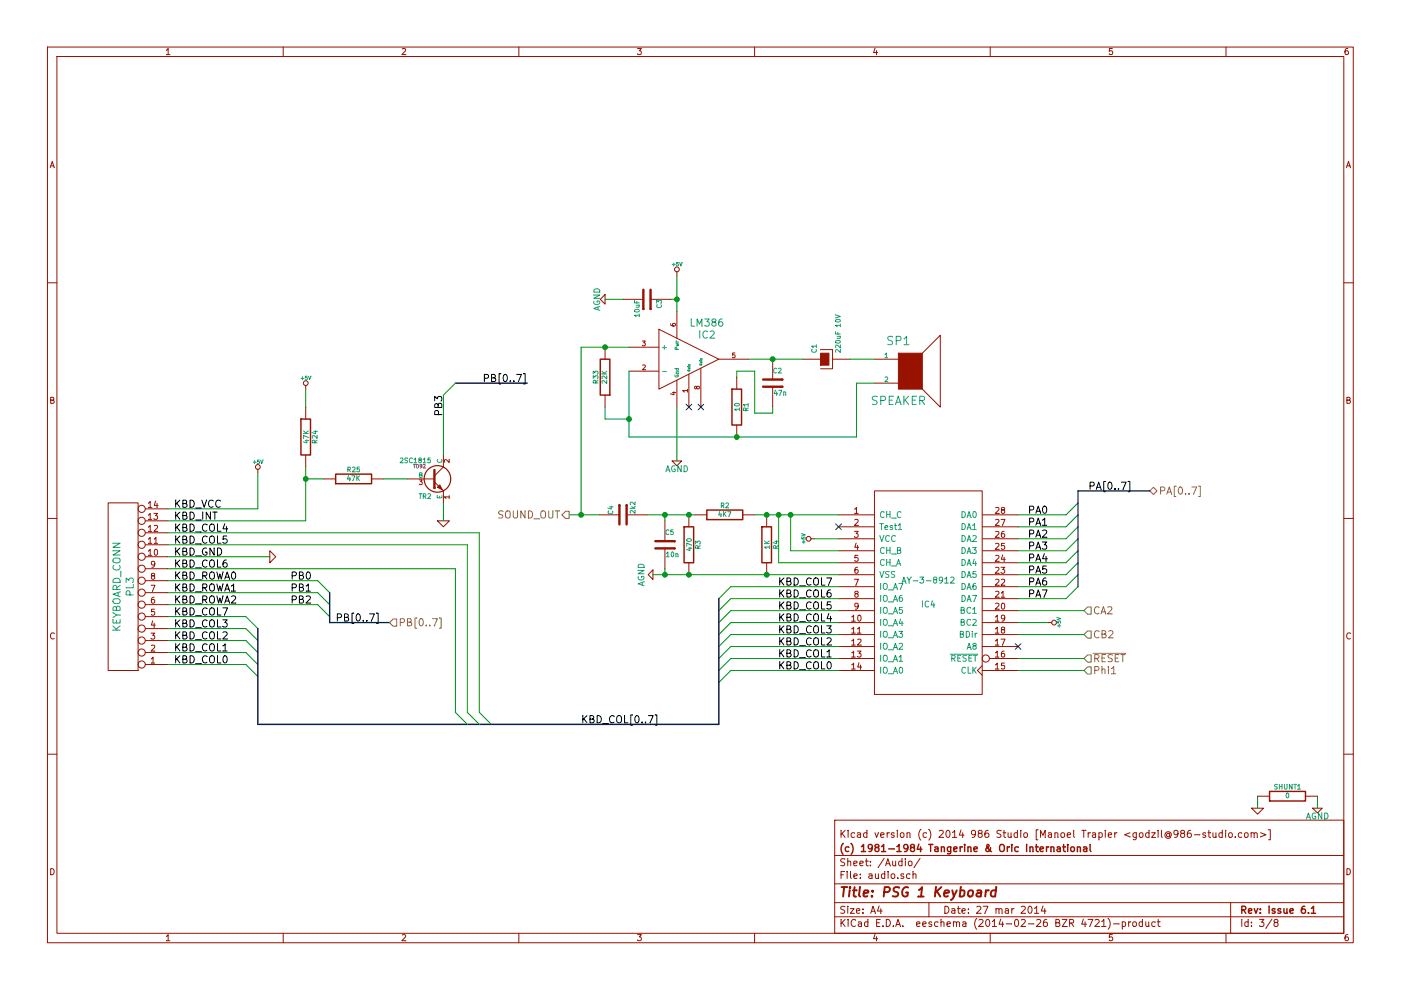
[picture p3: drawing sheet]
<svg xmlns="http://www.w3.org/2000/svg" width="297mm" height="210mm" viewBox="0 0 297 210" stroke-linecap="round" stroke-linejoin="round" font-family="sans-serif">
<g fill="none" stroke="#981200" stroke-width=".21">
<path d="M10.1 10h276.8v189.9h-276.8zM12.1 12h272.8v185.9h-272.8zM35.3 10.6l.3-.3v1.3M35.3 10.6v.1M36 11.6h-.7M60 10v2M85.3 10.4l.5-.1 .2 .3-.8 1h.8M110 10v2M135.2 10.3h.8l-.5 .5h.3l.2 .2-.1 .4-.2 .2-.5-.2M135.2 11.4v.1M160 10v2M185.5 10.2l-.3 .9 .8 .1"/>
<path d="M185.8 10.7l.1 .9M209.9 10v2M235.2 11.4v.1M235.8 10.3h-.6v.6l.6-.1 .1 .5-.2 .3-.5-.2M259.9 10v2M285.2 11h.1M285.8 10.3h-.4l-.2 .3v.7l.2 .3 .4-.2 .1-.4-.1-.2h-.4l-.2 .2M10.6 35.5l.5-1.3 .4 1.4M10.8 35.2h.6M285.5 35.5l.4-1.3 .5 1.4M285.6 35.2h.6M10.1 60h2"/>
<path d="M143.5 57.7v.7M284.9 60h2M127.3 63.5l1-1.1v2.1zM128.3 73.6v2.6M132.1 63.5h4.3M133.4 78.7h6.3M133.4 73.6h6.3M136.2 72.3h.6l-.3 .4 .3 .1v.4h-.6M136.3 77.5l.3-.1 .2 .3-.6 .7h.6M137.9 63.5h4.3M139.7 69.8l12.7 6.4-12.7 6.3zM142.2 68.6l.1 .4 .7 .1 .2-.2-.1-.3h-.5v.3l.2 .3"/>
<path d="M143.5 66v5.7M146.1 79.3v7M148.6 78.1v8.2M152.4 76.2h6.3M155.8 74.8h-.5v.5h.5v.5h-.5M156.2 80v2.5M163.8 76.2v4.3M170.2 76.2h3.8M174 74.2l2.5-.1v4.1h-2.5M176.5 76.2h3.8M185.4 76.2h5.1M195.6 74.9l3.8-3.8v15.2l-3.8-3.8"/>
<path d="M10.7 84.8h.6l.1-.5-.7-.1v1.3h.6l.2-.4-.3-.3M10.7 84.8l.1 .1M54.7 99.5v.8M64.8 86.3v2.5M64.8 96.5v2.5M64.8 81.8v.7M94 99l-1.9 1.9M94 99h.1M94 96.5v2.5M95.2 97.5v.6l-.7-.6-.3 .1 .1 .4M95.2 97.5h.1M128.3 83.8v2.5"/>
<path d="M142.5 97.7h2l-1 1.1zM142.5 83.2l.7 .1M142.9 83.1v.6l-.8-.2M143.5 80.6v5.7M145.7 82.8h-1l.4 .3M145.7 82.5v.6M145.7 83.1h.1M147.7 82.1l.1-.2h.4l.1 .4-.4 .2-.3-.6-.3 .1v.4l.2 .1 .2-.2M156.2 90.1v2.6M163.8 82v4.3M185.4 81.2h5.1M285.6 84.8h.5l.1-.5-.6-.1v1.3h.5l.2-.4-.3-.3"/>
<path d="M285.6 84.8v.1M10.1 109.9h2M22.9 106.6h6.4v35.6h-6.4zM30.8 118h4.8M30.8 115.5h4.8M30.8 113h4.8M30.8 110.4h4.8M30.8 107.9h4.8M31.5 116.9l.3-.4v1.2M31.5 114.3l.3-.4v1.3M31.5 111.8l.3-.4v1.3M31.5 109.2l.3-.3v1.2"/>
<path d="M31.5 106.7l.3-.4v1.3M32.2 117.7l-.7 .1M32.2 115.2h-.7M32.2 112.7h-.7M32.2 110.1h-.7M32.2 107.6h-.7M32.6 108.9h.8l-.4 .4 .4 .1v.6l-.2 .1-.5-.1M32.7 111.5l.5-.1 .2 .3-.8 1h.8M32.7 114.3l.4-.4v1.3M32.8 116.6l.2-.1a.67 .67 0 0 1 .4 .6 .67 .67 0 0 1-.4 .6l-.3-.4zM32.8 119.6l-.2 .2-.4-.1-.1-.6 .5-.1 .2 .2v.8l-.3 .3h-.3M33 106.2l-.3 1h.8"/>
<path d="M33.3 106.7v.9M33.4 115.2h-.7M57.2 116.8l1.3 1.2-1.3 1.3zM68.6 101.5h2.6M78.8 101.5h2.5M86.4 101.5h5.7M88.9 101.7h.6l-.3 .4 .3 .1v.5h-.6M92.1 102.2l1.9 1.9M92.7 110.4h2.6l-1.3 1.3zM94 104.1h.1M94 104.1v2.5M95.2 105.4h-1l.3 .3"/>
<path d="M95.2 105.1v.5M95.2 105.6l.1 .1M127 109.2h4.3M132.9 109.2h4.3M141 110.4v4.3M141 116.3v4.3M146.1 109.2v2.5M146.1 119.3v2.6M147.3 109.2h2.6M157.5 109.2h2.5M162.6 109.2v2.5M162.6 119.3v2.6"/>
<path d="M172.7 114.2l-.7 .1M177.8 109.2h7.6M177.8 111.7h7.6M177.8 114.2h7.6M177.8 116.8h7.6M177.8 119.3h7.6M181.2 112.7h.7l-.4 .4 .4 .1v.6l-.2 .1-.5-.1M181.2 110.2l.5-.1 .2 .4-.7 .9h.7M181.3 108l.3-.4v1.3M181.5 115.1l-.3 .9 .8 .1M181.8 115.6v.9M181.9 117.7h-.6l-.1 .6h.7v.6l-.2 .1-.4-.1"/>
<path d="M181.9 108.9h-.6M181.9 111.4h.1M185.4 104.1h22.8v43.1h-22.8zM208.2 109.2h7.7M208.2 111.7h7.7M208.2 114.2h7.7M208.2 116.8h7.7M208.2 119.3h7.7M211.1 117.8l.5-.1 .2 .4-.8 .9h.8M211.1 115.3l.5-.1 .2 .4-.8 .9h.8M211.1 112.8l.5-.1 .2 .3-.8 .9 .8 .1M211.1 110.2l.5-.1 .2 .4-.8 .9h.8"/>
<path d="M211.1 107.7l.5-.1 .2 .3-.8 1h.8M211.8 111.4h.1M211.8 108.9h.1M212.2 110.1h.9l-.6 1.3M212.5 108.1l-.2-.2 .1-.3 .6 .1v.3l-.6 .2-.1 .2 .1 .3 .1 .2h.3l.2-.3v-.4l-.2-.1M212.5 111.4h.1M212.6 117.7l-.3 .9h.8M212.8 108.1h.1M212.9 112.7h-.4l-.1 .3-.1 .7 .2 .2 .5-.1-.1-.6-.4-.1-.2 .3M212.9 118.1v.9M213 115.2h-.6l-.1 .6h.7v.5l-.2 .2-.5-.1M284.9 109.9h2"/>
<path d="M11.5 134.3a.58 .58 0 0 0-.8 .5 .58 .58 0 0 0 .8 .6M11.5 134.3h.1M30.8 138.4h4.8M30.8 135.8h4.8M30.8 133.3h4.8M30.8 130.7h4.8M30.8 128.2h4.8M30.8 125.7h4.8M30.8 123.1h4.8M30.8 120.6h4.8M32 134.2h.8l-.4 .5 .4 .1v.6l-.2 .1-.6-.1M32 124.1h.9l-.6 1.3"/>
<path d="M32.1 136.9l.5-.1 .2 .3-.8 .9 .8 .1M32.1 139.7l.4-.4v1.3M32.3 122.1l-.2-.2 .1-.3h.6v.4l-.6 .1-.1 .2v.4l.2 .1h.3l.2-.2-.2-.5M32.3 125.4h.1M32.4 131.6l-.3 .9h.8M32.7 126.6l-.4 .1-.2 .2v.7l.2 .3 .5-.1-.1-.6-.4-.1-.2 .3M32.7 132.1v.9M32.7 133h.1M32.8 129.2h-.7v.5h.7v.6l-.2 .1-.5-.1M32.9 132.5v.1M138.4 120.8v2.1l-1-1zM177.8 121.9h7.6"/>
<path d="M177.8 124.4h7.6M177.8 126.9h7.6M177.8 129.5h7.6M177.8 132h7.6M177.8 134.5h7.6M177.8 137.1h7.6M177.8 139.6h7.6M180.6 131.7h.7M180.6 131.7h.1M180.6 134.2h.7M180.6 134.2l.1 .1M180.7 130.8l.3-.4v1.3"/>
<path d="M180.7 133.4l.3-.4v1.2M180.7 135.9l.3-.4v1.3M180.7 138.4l.3-.4v1.3M181.2 122.8h.8l-.5 1.3M181.3 136.8h-.6M181.3 139.3h-.6M181.5 125.9l-.3-.2 .1-.2h.6v.3l-.6 .1-.1 .2 .1 .4 .2 .1h.2l.2-.2-.2-.5M181.5 124.1h.1M181.8 138h.8l-.5 .5 .4 .1v.6l-.2 .1-.5-.1M181.8 120.3h-.3l-.2 .3-.1 .7 .3 .2 .4-.1-.1-.6h-.3l-.2 .2M181.8 135.6l.5-.1 .3 .4-.8 .9h.8M181.8 134.2h.8"/>
<path d="M181.8 134.2l.1 .1M181.9 133.4l.3-.4v1.2M181.9 128.4l-.2 .3-.4-.1v-.6l.4-.1 .2 .2v.8l-.3 .3h-.3M181.9 130.5l.2-.1a.67 .67 0 0 1 .5 .7 .67 .67 0 0 1-.5 .6l-.3-.5zM181.9 128.4l.1 .1M208.2 121.9h7.7M208.2 124.4h7.7M208.2 126.9h7.7M208.2 129.5h7.7M208.2 132h7.7M208.2 134.5h7.7M208.2 137.1h7.7"/>
<path d="M209.8 139.6h6.1M211.1 128l.5-.1 .2 .3-.8 1h.8M211.1 125.5l.5-.1 .2 .3-.8 .9h.8M211.1 122.9l.5-.1 .2 .4-.8 .9h.8M211.1 120.4l.5-.1 .2 .3-.8 .9 .8 .1M211.1 138.4l.3-.4v1.3M211.1 135.9l.3-.4v1.3M211.1 133.4l.3-.4v1.2M211.1 130.8l.3-.4v1.3M211.8 131.7h-.7M211.8 129.2h.1M211.8 134.2l-.7 .1"/>
<path d="M211.8 126.6h.1M211.8 136.8h-.7M211.8 124.1h.1M211.8 139.3h-.7M212.2 120.3h.8l-.4 .5 .4 .1v.5l-.2 .1-.5-.1M212.2 135.5h.9l-.5 1.3M212.3 122.9l.5-.1 .2 .4-.8 .9h.8M212.3 125.7l.4-.3v1.2M212.4 128l.2-.1a.67 .67 0 0 1 .4 .6 .67 .67 0 0 1-.4 .7l-.3-.5zM212.5 133.5l-.2-.2 .1-.2h.6v.3l-.6 .2-.1 .2 .1 .3 .1 .1h.3l.2-.2v-.4l-.2-.1M212.8 133.5h.1M212.9 138l-.4 .1-.1 .3-.1 .7 .2 .2 .5-.1-.1-.6-.4-.1-.2 .3"/>
<path d="M213 131l-.2 .2-.4-.1v-.6l.4-.1 .2 .3v.7l-.3 .3h-.3M213 126.6h-.7M213 124.1h.1M213 131h.1M222.2 132h.8M286.3 134.3a.58 .58 0 0 0-.8 .5 .58 .58 0 0 0 .8 .6M286.3 134.3h.1M10.1 159.9h2M30.8 140.9h4.8M32.8 140.6h-.7M177.8 142.2h7.6M180.7 141l.3-.4v1.3"/>
<path d="M181.3 141.9h-.6M182.1 140.5l-.3 .9h.8M182.4 141l.1 .9M208.2 142.2h7.7M208.2 141.1l-1 1.1 1 1M211.1 141l.3-.4v1.3M211.8 141.9h-.7M213 140.6h-.6l-.1 .6h.7v.5l-.2 .2-.5-.1M284.9 159.9h2M177 173.9h107.9v24h-107.9zM178.3 176.1v1.4M178.5 176.7l.7 .8"/>
<path d="M179.2 176l-.9 .9M179.8 176v.2M179.8 176.6v.9M181.2 176.7l-.5-.1-.3 .2 .1 .6 .2 .1h.5M181.8 176.7l.6-.1 .1 .9M182.5 176.9l-.5 .1-.3 .2 .3 .3h.5M183.8 176.7l-.4-.1-.3 .2 .1 .6 .2 .1h.4M183.8 176.1v1.4M185.5 176.6l.4 .9 .3-.9M186.2 176.6h.1M186.7 177.1l.7-.2v-.3h-.5l-.2 .2 .1 .7h.6M186.7 177.1h.1"/>
<path d="M188.1 176.6v.9M188.1 176.6h.1M188.5 176.6l-.4 .2M188.5 176.6h.1M189.6 176.7l-.4-.1-.2 .2v.2l.5 .1v.4h-.5M190.2 176l.1 .2M190.3 176.6l-.1 .9M191 176.7l.2-.1 .4 .1 .1 .6-.2 .2h-.3l-.2-.1zM192.3 176.7l.2-.1h.4l.1 1M192.3 176.6v1M195.2 175.9a1.54 1.54 0 0 0-.3 1.8l.3 .4M196.4 176.7l-.4-.1-.3 .2 .1 .6 .2 .1h.4"/>
<path d="M197 175.9l-.1-.1a1.71 1.71 0 0 1 0 2.3M199.1 176.2l.6-.2 .3 .5-.9 1 .9 .1M200.8 176.1l.1-.1a.8 .8 0 0 1 .5 .8 .8 .8 0 0 1-.5 .7 .97 .97 0 0 1-.1-1.4zM202 176.5l.4-.5v1.5M202 177.5h.8M202 177.5v.1M202 176.5h.1M203.8 176l-.4 1.1h1M204.1 176.6v.9M204.1 177.5v.1M206.9 176.7l-.4 .3h-.3l-.2-.3v-.4l.2-.3h.3l.3 .3a1.01 1.01 0 0 1-.4 1.2h-.3M207.7 176.7l-.3-.3 .1-.2 .2-.2 .4 .1 .1 .2v.3l-.5 .1-.3 .3 .1 .4 .2 .1h.3l.2-.2v-.3l-.2-.3"/>
<path d="M209.5 176l-.4 .1a1.11 1.11 0 0 0-.1 1.4h.4l.2-.1 .1-.5-.2-.2-.4-.1-.3 .3M212.3 176.2l-.7-.2-.2 .2v.4l.7 .3 .1 .4-.2 .2h-.6M212.7 176.6h.5M212.9 176v1.3l.3 .2M213.2 176.6h.1M213.2 177.5v.1M213.7 176.6l.1 .9 .6-.1M214.4 176.6v1M215.7 176.7l-.4-.1-.3 .2 .1 .6 .2 .1h.4M215.7 176.1v1.4M216.4 176v.2M216.4 176.6v.9"/>
<path d="M217.1 176.7l.2-.1 .5 .1v.6l-.1 .2h-.4l-.2-.1zM220.1 175.9h-.4v2.2h.4M220.1 175.9h.1M220.6 177.5v-1.5l.5 1.1 .5-1.1v1.5M221.6 177.5v.1M222.3 176.7l.6-.1v.9M223 176.9l-.5 .1-.3 .2 .3 .3h.4M223.7 176.7l.2-.1h.3l.1 .9M223.7 176.6v.9M223.7 177.5v.1M224.3 177.5v.1M225 176.7l.2-.1 .4 .1 .1 .6-.1 .2h-.4l-.2-.1z"/>
<path d="M226.3 177.1l.7-.2-.1-.3h-.4l-.2 .2v.7h.6M226.3 177.1h.1M227.7 176.1l-.1 1.2 .2 .2M229.4 176l.8 .1M229.8 176.1v1.4M230.7 176.6h.1M230.7 176.6v.9M231.1 176.6l-.4 .2M231.1 176.6h.1M231.7 176.7l.5-.1 .1 .9M232.3 176.9l-.5 .1-.2 .2 .2 .3h.5M233 176.6h.4l.3 .2-.1 .7h-.6"/>
<path d="M233 176.6v1.5M234.3 176l.1 .2M234.4 176.6l-.1 .9M235 177.1l.7-.2-.1-.3h-.4l-.2 .2 .1 .7h.5M236.3 176.6v.9M236.3 176.6h.1M236.8 176.6h-.2l-.3 .2M239.6 176.6l-1.2 .4 1.2 .4M240.9 176.6v1.3l-.3 .2-.3-.1M240.9 176.7l-.4-.1-.3 .2 .1 .6 .2 .1h.4M241.6 176.7l.2-.1 .5 .1v.6l-.1 .2h-.4l-.2-.1zM243.6 176.7l-.4-.1-.3 .2 .1 .6 .2 .1h.4"/>
<path d="M243.6 176.1v1.4M244.2 176.6h.8l-.8 .9 .8 .1M245.5 176l.1 .2M245.6 176.6l-.1 .9M246.3 176.1l-.1 1.2 .3 .2M248 176.8a.37 .37 0 0 0-.6 0 .37 .37 0 0 0 0 .5 .37 .37 0 0 0 .6 0M248 176.7v.6h.1a.65 .65 0 0 0-.3-1 .65 .65 0 0 0-.8 .8 .74 .74 0 0 0 .4 .6 .74 .74 0 0 0 .8-.1M249.8 176.7l-.3 .3h-.3l-.3-.3v-.4l.3-.3h.3l.3 .3a1.01 1.01 0 0 1-.5 1.2h-.3M250.6 176.7l-.3-.3 .1-.2 .2-.2 .4 .1 .2 .2-.1 .3-.5 .1-.3 .3 .1 .4 .2 .1h.3l.3-.2v-.3l-.3-.3M252.4 176l-.4 .1a1.11 1.11 0 0 0-.1 1.4h.4l.2-.1 .1-.5-.2-.2-.4-.1-.2 .3M253.2 177h1.2M255.6 176.7l-.4-.1-.2 .2 .1 .2 .5 .1v.4h-.6"/>
<path d="M256.1 176.6h.6M256.3 176v1.3l.4 .3M257.2 176.6v.9l.6-.1M257.8 176.6v.9M257.8 177.5v.1M259.2 176.7l-.5-.1-.3 .2 .1 .6 .2 .1h.4M259.2 176.1l-.1 1.4M259.9 176v.2M259.9 176.6v.9M259.9 176.6h.1M260.6 176.7l.2-.1 .4 .1 .1 .6-.1 .2h-.4l-.2-.1zM261.9 177.4v.2"/>
<path d="M263.3 176.7l-.5-.1-.3 .2 .1 .6 .2 .1h.5M263.9 176.7l.2-.1 .5 .1v.6l-.1 .2h-.4l-.2-.1zM265.3 176.7l.2-.1h.3l.1 1M265.3 176.6v.9M265.3 176.6h.1M265.4 171.4h2.5l-1.3 1.2zM265.9 176.8l.2-.2h.4l.1 .9M266.6 177.5v.1M266.6 168.8h2.6M267.3 176.6l1.1 .4-1.1 .4M269 175.9h.3v2.2h-.3M276.8 168.8h2.5"/>
<path d="M278.3 171.4h2l-1 1zM10.7 184.2a.65 .65 0 0 1 .8 .6 .65 .65 0 0 1-.8 .7zM35.3 199.5h.7M35.3 199.5h.1M35.3 198.5l.3-.3v1.3M60 197.9v2M85.3 198.3l.5-.1 .2 .3-.8 1h.8M86 199.5h.1M110 197.9v2M135.2 198.2h.8l-.5 .4 .3 .1 .2 .2-.1 .4-.2 .2-.5-.2M135.2 199.3v.1M160 197.9v2"/>
<path d="M177 194.4h107.9M177 191.4h107.9M177 187.4h107.9M177 181.4h107.9M178.3 195v1.4M178.5 195.6l.7 .8M178.5 195.6h.1M178.8 185.5h-.5M179 184.8h-.7v1.5M179 184.8h.1M179.1 192.2l-.6-.1-.2 .2v.4l.7 .3 .1 .4-.3 .2h-.6M179.1 182.2l-.6-.1-.2 .1v.4l.7 .3 .1 .4-.3 .3-.6-.1"/>
<path d="M179.2 194.9l-.9 .9M179.6 184.8v.1M179.6 184.9h.1M179.6 185.3v1M179.7 192.1v.2M179.7 182.7l.2-.1h.4l.1 1M179.7 182.1v1.5M179.7 192.7v.9M179.7 192.7h.1M179.7 192.3h.1M179.7 182.1h.1M179.7 182.7h.1"/>
<path d="M179.8 194.9v.2M179.8 195.5v.9M180.3 192.7h.8l-.8 .9 .8 .1M180.3 184.8v1.3l.2 .2M180.3 184.8h.1M181 183.1l.7-.2v-.3h-.5l-.2 .2 .1 .7h.6M181.1 185.8l.6-.2v-.3h-.4l-.3 .2 .1 .7h.6M181.4 195.1a.6 .6 0 0 0-.8-.1 .6 .6 0 0 0-.2 .8l.3 .6 .7-.1M181.6 193.2l.7-.2v-.3h-.5l-.2 .2 .1 .7h.6M182 195.5h.6l.1 .9M182.3 183.1l.7-.2v-.3h-.5l-.2 .2 .1 .7h.6M182.4 186.1v.2"/>
<path d="M182.4 185.3v.2M182.7 195.8l-.5 .1-.3 .2 .3 .3h.5M183 193.5v.2M183 192.7v.2M183.5 182.6h.6M183.7 182.1v1.3l.4 .2M184 195.5l-.4-.1-.3 .3 .1 .6 .2 .1h.4M184 195v1.4M184.3 185.4l.5-.1 .1 1M184.5 183.4l.1 .2M184.5 182.6l.1 .2M184.6 193.6l.5-1.5 .5 1.6"/>
<path d="M184.7 193.2h.8M184.9 185.6l-.5 .1-.2 .2 .2 .4 .5-.1M185.5 198.1l-.3 .9h.8M185.6 185.3l.1 .9 .3 .1 .2-.2M185.8 198.6v.9M185.8 199.5h.1M185.9 195.6l.5 .1M186.2 183.9h.1M186.2 185.3v1M186.2 186.3h.1M186.2 186.1l.1 .1M186.4 192.1l-.4 1.1h1"/>
<path d="M186.6 194.9h-.7v1.5h.7M186.6 194.9v.1M186.7 192.7l.1 1M187.2 196.3v.1M187.2 196.4v.1M187.5 182l-1.3 1.9M187.6 185.3h-.4l-.3 .2v.6l.3 .2 .4-.1M187.6 184.8v1.5M187.6 184.8h.1M187.6 185.3v.1M187.8 183.6l.4-1.5 .6 1.5M187.9 183.1l.7 .1"/>
<path d="M187.9 194.9a.76 .76 0 0 1 .9 .8 .76 .76 0 0 1-.9 .7zM188.3 184.8v.1M188.3 185.3v1M189 185.4l.2-.1 .4 .1 .1 .6-.1 .2-.4 .1-.2-.2zM189.3 182.6v.9l.4 .1 .2-.2M189.4 196.3v.2M189.9 182.6v1M189.9 183.4v.1M189.9 196.4l.5-1.5 .5 1.5M190 196h.8M190.4 186.1v.2M190.8 196h.1"/>
<path d="M190.9 196.4v.1M191.2 182.6h-.4l-.3 .3 .1 .5 .2 .2 .4-.1M191.2 182.6l.1 .1M191.2 182.1v1.5M191.2 182.1h.1M191.4 196.3v.2M191.6 185.4l-.4-.1-.2 .2 .1 .2 .5 .1v.4h-.6M191.9 182.1l.1 .1M192 182.6l-.1 1M192.7 182.7l.2-.1 .4 .1 .1 .6-.2 .2-.3 .1-.2-.2zM192.9 185.3h-.4l-.3 .2 .1 .6 .2 .2 .4-.1M192.9 185.3v.1"/>
<path d="M193.6 185.4l.2-.1h.4v1M193.6 184.8v1.5M193.6 184.8h.1M193.6 185.4h.1M194.4 196l.6-.2v-.3l-.4-.1-.3 .2 .1 .8h.6M195.1 182l-1.3 1.9M195.6 196l.7-.2v-.3l-.4-.1-.3 .2 .1 .8h.6M195.6 196h.1M197 191.4v3M197.5 195.5l-.3-.1-.3 .2 .1 .3 .5 .1v.4h-.6M198.9 195.5l-.5-.1-.3 .3 .1 .6 .2 .1h.5M198.9 195.5h.1"/>
<path d="M199.5 195.6l.2-.2 .4 .1v.9M199.5 195v1.4M200.3 192.1a.76 .76 0 0 1 .9 .8 .76 .76 0 0 1-.9 .7zM200.8 196l.7-.2-.1-.3-.4-.1-.2 .2 .1 .8h.5M201.8 192.8l.6-.1 .1 .9M202.2 195.6l.2-.2 .3 .1 .1 .9M202.2 195.5v.9M202.5 193l-.5 .1-.3 .2 .3 .3h.5M202.8 195.6l.2-.2 .4 .1 .1 1M202.8 196.4v.1M203 192.7h.5M203.2 192.1v1.3l.4 .3"/>
<path d="M203.5 192.7h.1M204 193.2l.7-.2-.1-.3h-.4l-.2 .2v.7h.6M204.2 195.5h.5l.1 .9M204.2 195.5h.1M204.8 195.8l-.7 .3 .2 .3h.5M204.8 195.8h.1M205.3 193.5l.1 .2M205.3 192.7l.1 .2M207.1 194.7a1.71 1.71 0 0 0 0 2.3M207.1 194.7v.1M207.1 192.3l.6-.2 .3 .5-1 1 1 .1M207.6 195.1l.5-.2 .3 .5-.9 1 1 .1"/>
<path d="M208.5 192.1h1l-.7 1.6M209.2 195l.1-.1a.8 .8 0 0 1 .6 .8 .8 .8 0 0 1-.6 .7 .97 .97 0 0 1-.1-1.4zM209.9 197.9v2M210.4 195.4l.4-.5v1.5M210.4 196.4h.9M210.4 196.4v.1M210.4 195.4h.1M211.2 192.8l.2-.1h.4v1M211.2 192.7v.9M211.2 192.7h.1M211.8 192.9l.2-.2h.4l.1 1M212.2 194.9l-.4 1.1h1"/>
<path d="M212.5 195.4v1M212.5 196.4l.1 .1M213.2 192.8l.6-.1v.9M213.3 195.9h1.2M213.8 193l-.5 .1-.2 .2 .2 .3h.5M214.5 192.7v.9M215 192.7h-.2l-.3 .2M215.3 195.1l.2-.2a.8 .8 0 0 1 .5 .8 .8 .8 0 0 1-.5 .7l-.4-.5zM216.5 192.3l.6-.2 .3 .5-1 1 1 .1M216.5 195.1l.6-.2 .3 .5-1 1 1 .1M218 195.9h1.2M218.1 192.3l.2-.2a.8 .8 0 0 1 .5 .8 .8 .8 0 0 1-.5 .7l-.4-.5z"/>
<path d="M219.4 192.6l.4-.5v1.5M219.8 195.1l.6-.2 .3 .5-1 1 1 .1M220.2 193.6l-.8 .1M221.1 192.1l-.3 1.1h1M221.2 195.8h.1M221.5 192.7v1M221.9 194.9l-.4 .1a1.11 1.11 0 0 0-.1 1.4h.4l.2-.1 .1-.5-.3-.3-.4 .1-.2 .2M224.4 195.6l.3 .4-.1 .3-.2 .1h-.5v-1.5h.5l.2 .2v.4l-.7 .2M225.2 194.9h1l-1 1.5h1M226.2 196.4v.1M226.8 195.7l.7-.1 .1-.2v-.3l-.2-.2h-.6v1.5M227.2 195.7l.4 .7"/>
<path d="M229.7 194.9l-.4 1.1h1M230.1 195.4v1.1M230.3 196h.1M230.7 194.9h1l-.7 1.5M231 196.4l.1 .1M232.2 195.1l.6-.2 .2 .5-.9 1h.9M233 196.4l.1 .1M233.6 195.4l.4-.5v1.5M234.5 196.4l-.9 .1M235 194.7a1.71 1.71 0 0 1 0 2.3M235 194.7v.1M235.2 199.3v.1"/>
<path d="M235.8 198.2h-.6v.6l.6-.1 .1 .5-.2 .3-.5-.2M236.1 195.9h1.2M237.9 195.5l.5-.1 .3 .3-.2 .7h-.5M237.9 195.4l.1 1.6M239.3 195.5v.9M239.8 195.5l-.2-.1-.3 .3M240.2 195.6l.2-.2 .5 .2v.6l-.1 .2h-.4l-.2-.1zM242.2 195.5l-.4-.1-.3 .3 .1 .6 .2 .1h.4M242.2 194.9v1.5M242.2 194.9v.1M242.2 195.5h.1M242.9 195.4l.1 1 .6-.1"/>
<path d="M243.6 195.4v1.1M244.9 195.5l-.4-.1-.3 .3 .1 .6 .2 .1h.4M245.4 195.4l.5 .1M245.6 194.9v1.3l.3 .2M245.9 196.4v.1M259.9 197.9v2M260.9 191.4v6.5M263.3 195v1.4M264.6 195.5l-.4-.1-.3 .3 .1 .6 .2 .1h.4M264.6 194.9v1.5M264.6 194.9l.1 .1M264.6 195.5h.1"/>
<path d="M265.3 196.3v.1M265.3 195.5l.1 .2M265.3 196.4l.1 .1M267 194.9h1l-.5 .6 .4 .1v.7l-.2 .1-.6-.1M268.4 196.8h.1M269.7 194.9l-1.3 1.9M270.4 195.6l-.3-.3 .1-.2 .2-.2 .4 .1 .2 .2-.1 .2-.5 .2-.3 .3 .1 .4 .2 .1h.3l.3-.2v-.3l-.3-.3M270.7 195.6h.1M285.6 184.2a.65 .65 0 0 1 .7 .6 .65 .65 0 0 1-.7 .7zM285.8 198.2h-.4l-.2 .3v.7l.2 .3 .4-.2 .1-.4-.1-.2-.4-.1-.2 .3"/>
<circle cx="143.5" cy="57.1" r=".51"/>
<circle cx="54.7" cy="99" r=".51"/>
<circle cx="64.8" cy="81.2" r=".51"/>
<circle cx="30" cy="115.5" r=".76"/>
<circle cx="30" cy="110.4" r=".76"/>
<circle cx="30" cy="113" r=".76"/>
<circle cx="30" cy="118" r=".76"/>
<circle cx="30" cy="107.9" r=".76"/>
<circle cx="171.4" cy="114.2" r=".51"/>
<circle cx="30" cy="128.2" r=".76"/>
<circle cx="30" cy="120.6" r=".76"/>
<circle cx="30" cy="125.7" r=".76"/>
<circle cx="30" cy="138.4" r=".76"/>
<circle cx="30" cy="133.3" r=".76"/>
<circle cx="30" cy="123.1" r=".76"/>
<circle cx="30" cy="130.7" r=".76"/>
<circle cx="30" cy="135.8" r=".76"/>
<circle cx="209" cy="139.6" r=".76"/>
<circle cx="223.5" cy="132" r=".51"/>
<circle cx="30" cy="140.9" r=".76"/>
</g>
<g fill="none" stroke="#009596" stroke-width=".21">
<path d="M142.5 56.1h.6M142.9 55.8l-.1 .6M143.8 55.6h-.3l-.1 .4 .3-.1 .2 .2-.1 .3h-.3M144.1 55.6l.3 .8 .2-.7M64.2 80l-.1 .5M65.1 79.8h-.3l-.1 .3h.4l.1 .3-.2 .1h-.2M65.4 79.8l.3 .7 .2-.7M125.8 79.3v-.6l.3 .3 .2-.3h.3l.2 .2-.1 .4M125.9 62.6h1.3l-1.3 .7h1.3M125.9 63.9a.59 .59 0 0 0 .6 .7 .59 .59 0 0 0 .6-.7l-.5-.1v.3M125.9 61.5a.69 .69 0 0 1 .8-.2 .69 .69 0 0 1 .5 .6h-1.3zM126.8 65.1v.6"/>
<path d="M126.8 65.1h.1M127.2 65l-1.3 .4 1.3 .4M127.6 79.3h.1M127.6 79.3h1M127.6 78.7l.6 .6M128.2 79.3h.1M128.6 78.7l-.5 .5M128.7 79.8l-.1 .5-.7-.6-.3 .2 .1 .4M134.5 63.7v.5h1M134.5 63.7l.1 .1M134.6 65.7a.62 .62 0 0 1 .9 .2 .59 .59 0 0 1-1-.1zM134.9 64.7h.7"/>
<path d="M135 63.9v.4M135.5 64.7v.4h-.6M135.5 66.8h-1l.4 .3M135.5 66.6l.1 .5M139.2 64.3v-.6l.4 .3 .1-.3h.4v.6M140.1 64.6l.1 .1a.45 .45 0 0 1-.5 .6 .45 .45 0 0 1-.4-.7l.1 .1M140.1 64.3h.1M140.5 73.7h.8M140.5 78.8h.8M140.9 73.3l-.1 .8M143.1 79.5a.35 .35 0 0 0 .4 .4 .35 .35 0 0 0 .3-.4h-.3l.1 .1M143.4 72.8l.5 .2-.4 .1 .4 .1-.5 .2"/>
<path d="M143.4 72.3l.1 .2M143.4 79.2h.5M143.4 72.8h.1M143.4 72.3h.1M143.8 78.1l.1 .3-.2 .1h-.3v-.3M143.9 74.1h-.8l.1-.4h.3v.4M143.9 78.1l-.8 .1M143.9 72.5l-.5 .1M143.9 78.8h-.5v.4M145.8 77.7v.1M145.8 78.4a.23 .23 0 0 0 .2 .3 .23 .23 0 0 0 .2-.3h-.1v.1M146.3 78l-.1 .2-.1-.2"/>
<path d="M146.3 78h-.3v.2M146.3 77.3l-.3 .1 .3 .1M146.3 77.3h.1M146.3 77.7l-.3 .1M146.3 77.5h.1M146.6 67.7v1.5h.7M147.8 69.2v-1.6l.5 1.1 .5-1.1v1.6M148.3 76.5h.1M148.3 77.2a.23 .23 0 0 0 .3 .3 .23 .23 0 0 0 .2-.4h-.2v.2M148.4 70.2v1.5M148.5 76.2h.3M148.8 76.7l-.1 .2-.1-.2"/>
<path d="M148.8 76.7h-.3v.2M148.8 76h-.3v.2M148.8 76.5h-.3M148.8 76.2h.1M148.8 76h.1M148.8 69.2h.1M149.4 67.6h1l-.5 .6 .5 .3-.1 .5-.2 .2-.6-.2M150 70.3a.72 .72 0 0 0-1 .5 .72 .72 0 0 0 .7 .9l.3-.2M150 70.3h.1M150.5 70.3l.6-.1 .3 .4-.9 1.1h.9M151.2 68.3l-.3-.3 .1-.2 .2-.2 .5 .1 .1 .2-.1 .2-.6 .3-.2 .2v.3l.3 .3h.3l.3-.3v-.3l-.3-.3M151.4 71.7h.1"/>
<path d="M153.1 67.6l-.4 .1a.99 .99 0 0 0 0 1.5l.5-.2 .1-.5-.3-.3h-.3l-.3 .3M164.7 78.2a.44 .44 0 0 0-.7 0 .44 .44 0 0 0 .1 .6l.3 .3 .2-.1M165 78.2l.4-.1 .2 .3-.6 .7h.6M173 74.1a.45 .45 0 0 1-.4 .6 .45 .45 0 0 1-.4-.6M173.1 73.4h-1l.3 .3M173.1 73.1v.6M173.1 73.7h.1M177.2 70.4l-.1 .4h1.1M177.2 66.8l1 .3-1.1 .3M177.2 72.3a.62 .62 0 0 1 1 .2 .59 .59 0 0 1-1.1-.1zM177.2 67.9a.62 .62 0 0 1 1 .2 .59 .59 0 0 1-1.1-.1zM177.5 69.3h.1"/>
<path d="M177.5 71.3h.7M177.6 70.5l.1 .4M178.1 71.3v.4h-.6M178.2 69h-1.1l.4 .3M178.2 68.7v.6M178.2 74.2v.5l-.7-.6-.4 .2 .2 .4M178.2 73.2v.6l-.7-.6-.4 .1 .2 .4M187.7 75.2l.2-.4v1.1M188.2 75.9h-.5M189.3 71.4l-.7-.1-.3 .2v.5l.8 .3 .1 .4-.3 .4-.7-.1M190 72.2l.9-.1 .1-.2-.1-.4-.2-.2h-.7v1.8M190 72.2h.1"/>
<path d="M191.7 71.8l.5-.5v1.8M191.7 73.1h1M191.7 73.1h.1M191.7 71.8h.1M53.7 98h.6M54 97.7v.6M54.3 98h.1M54.6 98.2h.1M55 97.5h-.4v.4l.3-.1 .1 .3-.1 .2-.3-.1M55.2 97.5l.3 .8 .3-.7M63.8 80.2h.6M64.4 91.4l.6 .5"/>
<path d="M64.7 93.4h.7M65.1 93.3l-.1 .6-.7-.2M65.4 91.9h-1M65.4 91.4l-.6 .4M65.4 92.8l-1-.5v.7M66.5 91.5h.8M66.9 91.4v.5l-.7-.2M67.2 93.9h-1l.1-.5h.4l.1 .5M67.2 93.3l-.4 .4M67.3 92.4l-.1 .6-.7-.6-.3 .1 .1 .4M73.8 99.6l.4-.1v-.4l-.4-.1v1M74 99.6l.3 .4"/>
<path d="M74.7 99.1l.4-.1 .2 .3-.6 .7 .6 .1M75.7 99.9v.1M76.2 99h-.5v.5h.5v.4h-.5M84.9 97.2l.4-.1 .1 .3-.6 .7h.7M86.4 97.2h-.5v.3a.43 .43 0 0 1 .5 .5l-.6 .1M86.4 97.2h.1M87.4 97.2a.44 .44 0 0 0-.6 .1 .44 .44 0 0 0 .1 .6l.2 .2 .3-.1M87.8 97.4l.3-.3v1M87.8 97.4h.1M88.4 98.1h-.6M89 97.5l-.2-.1 .1-.2h.4v.2l-.5 .3 .2 .4 .3-.1-.1-.4M89.8 97.4l.2-.3v1"/>
<path d="M90.3 98.1h-.5M91.2 97.1h-.4l-.1 .5 .5-.1v.5h-.5M93.6 97.4l.1 .1a.45 .45 0 0 1-.5 .5 .45 .45 0 0 1-.4-.6v.1M125.8 80.3v-.6l.3 .3 .2-.3h.3l.2 .1-.1 .5M126.3 81.2v-.5h-.5v.5h1M126.3 81.2h.1M126.8 80.6l-.5 .4M128.6 80.7v.6l-.7-.6-.3 .2 .1 .4M128.6 80.7h.1M141.3 99.6h.6M141.9 99.6v.1M143.1 98.8a.59 .59 0 0 0-.7 .6 .59 .59 0 0 0 .7 .5l.1-.4h-.2"/>
<path d="M144.5 98.8l-.1 1.2-.7-1.2v1.2M145 98.8a.64 .64 0 0 1 .8 .6 .64 .64 0 0 1-.8 .6zM155.8 85.7a.62 .62 0 0 1 1 .2 .59 .59 0 0 1-1.1-.1zM156.8 86.8h-1.1l.4 .3M156.8 86.5v.6M158.6 87h-1l.1-.4h.4l.1 .5M158.6 85.8h-1l.3 .3M158.6 85.5v.6M158.6 86.5l-.4 .3M164.4 82.7l-.2 .7 .6 .1M164.7 83.1v.7M165.1 82.8h.7l-.5 1"/>
<path d="M166.2 83.2l.3-.1 .1 .7M166.2 83.1v.7M186 84.1l-.7-.1-.3 .2v.5l.8 .3 .2 .4-.4 .4-.7-.1M186.8 84.9l.8-.1 .2-.2-.1-.4-.3-.2h-.7v1.8M187.7 80l.3-.1 .2 .3-.6 .7h.6M188.2 80.9v.1M188.5 84.8h.6M189.1 84.8v.1M189.4 84h-.9v1.8h.9M189.4 84h.1M189.9 85.8l.6-1.8 .6 1.8M190 85.3h.9"/>
<path d="M191.6 84h.1M191.6 84v1.8M191.6 85h.1M191.9 84.8l.8 1M192.7 84l-1.1 1M193.4 84.8l.6 .1M194.3 84h-.9v1.8h.9M194.3 84h.1M195 84.9l.9-.1 .1-.2-.1-.4-.2-.2h-.7v1.8M195.5 84.9l.5 .9M23.9 115.2h1.6l-1.6 .9h1.6M23.9 115.2h.1"/>
<path d="M24 116.8h1.5l-1.6 .9h1.6M24 118.5a.99 .99 0 0 1 1.5 .2 .53 .53 0 0 1-.5 .6h-.5a.52 .52 0 0 1-.5-.8zM24.1 119.9a.72 .72 0 0 0 .5 1 .72 .72 0 0 0 .9-.7l-.2-.3M24.1 119.9h.1M73.9 100.8l-.2 .8h.6M74.2 101.2v.7M74.6 100.9h.7l-.5 1M75.7 100.9v1M75.8 101.3l.4 .6M76.2 100.9l-.5 .6M88.8 104.7h.6M89 100.7h.4l.1-.4-.5-.1v1h.4l.1-.3-.2-.2"/>
<path d="M89 100.7h.1M89.1 104.7v1M89.8 105.2h.4v-.5h-.5v1M90 105.2l.3 .5M90.7 104.8l.4-.1 .2 .3-.6 .7h.6M93.2 105.2v.4M93.7 105.1v.5h-1v-.5M129.2 107.5h.8M129.6 107.4v.5l-.7-.2M129.8 108.3l.1 .1a.45 .45 0 0 1-.5 .6 .45 .45 0 0 1-.4-.7v.1M133.6 107.8h1M133.6 107.8h.1"/>
<path d="M133.9 107.4l.4 .4M134.3 107.8h.1M134.6 106.5v.6l-.7-.6-.3 .1 .1 .4M134.6 106.5h.1M134.7 108.3l-.1 .6-.7-.7-.3 .2 .1 .4M134.7 107.4l-.5 .3M135.3 119.8a.69 .69 0 0 1 .8-.1 .69 .69 0 0 1 .5 .6h-1.3zM141.2 100l.4-1.2 .4 1.2M141.4 117.4l.2-.4v1M141.8 112.5a.44 .44 0 0 0-.6 0 .44 .44 0 0 0 0 .6l.3 .2 .3-.1M141.9 118l-.5 .1M142.2 113.2v.1"/>
<path d="M142.4 117.1l.1-.1a.49 .49 0 0 1 .4 .6 .49 .49 0 0 1-.5 .4l-.1-.3zM142.7 112.3h-.5v.5h.5v.4h-.5M143.3 117.5l.4-.1 .1 .7M143.3 117.4v.7M145.6 114.4a.62 .62 0 0 1 1 .2 .59 .59 0 0 1-1-.1zM145.9 116.2l.7 .1M146.3 116.1v.6l-.8-.2M146.3 116.1h.1M146.6 115.6l-1-.5v.7M146.6 115.6h.1M147.4 115.3v-.6l.4 .3 .1-.3h.4l.2 .2-.1 .5M148 116h.1"/>
<path d="M148.5 116.2h-1.1l.1-.4h.4l.1 .5M148.5 115.7l-.5 .3M152.6 108.4l-.2 .8h.6M152.9 108.8v.7M153 107.2l.4-.1v-.4l-.5-.1v1.1M153.2 107.2l.3 .5M153.4 108.5v1M153.4 108.5h.1M153.4 109.1h.1M153.5 109l.4 .5M153.9 106.7l.4-.1 .2 .3-.7 .8h.7M153.9 108.5l-.5 .6"/>
<path d="M154.3 108.5h.7l-.4 1M162.1 114.7l.6 .6M162.4 116.3h.1M163.1 116h-1l.3 .3M163.1 115.7v.6M163.1 115.3h-1M163.1 114.7l-.5 .4M164.3 114.8h.7M164.7 114.7l-.1 .6-.7-.3M165 116.2h-1.1l.1-.4h.4l.1 .5M165 115.7l-.5 .3M170 113.9v.4h.3v-.3l.3-.1 .1 .1v.3"/>
<path d="M170 113.1l.7 .3-.7 .3M170 113.1v.1M170.4 114.7v.5M170.7 114.3h.1M170.7 114.9h-.5M186.5 113.6l.4 1.2 .5-1.2M186.5 111h.8M186.9 111v1.3M187.5 108.6a.5 .5 0 0 0-.7 0 .5 .5 0 0 0-.1 .6l.2 .5 .5-.1M187.5 116.2a.5 .5 0 0 0-.7 0 .5 .5 0 0 0-.1 .6l.2 .5 .5-.1M187.5 118.8a.5 .5 0 0 0-.7-.1 .5 .5 0 0 0-.1 .6l.2 .5h.5M187.7 111.9l.5-.2v-.2l-.4-.1-.2 .2 .1 .6h.5"/>
<path d="M188 109.1h.7M188 116.7h.7M188 119.2h.7M188 108.5v1.2M188 116.1v1.3M188 118.7v1.2M188.5 113.7a.5 .5 0 0 0-.6-.1 .5 .5 0 0 0-.1 .7l.2 .4h.5M188.7 108.5v1.2M188.7 116.1v1.3M188.7 118.7v1.2M189 109.8l1 .1M189 117.5h1"/>
<path d="M189 120h1M189.2 111.5l-.3-.1-.2 .2 .1 .2 .4 .1v.3h-.5M189.6 111.4h.5M189.8 111v1.1l.3 .2M189.8 113.7a.5 .5 0 0 0-.6-.1 .5 .5 0 0 0-.2 .7l.3 .4h.5M190 117.5h.1M190 120h.1M190.1 119.9l.4-1.3 .5 1.3M190.2 119.5h.6M190.5 111.4l.3-.4v1.3M190.7 116.7l.3 .2-.2 .5h-.5v-1.3l.6 .1v.4l-.6 .1M190.8 119.5h.1"/>
<path d="M191 108.6a.5 .5 0 0 0-.6 0 .5 .5 0 0 0-.2 .6l.3 .5 .5-.1M191.2 112.3h-.7M204 118.6a.64 .64 0 0 1 .7 .7 .64 .64 0 0 1-.7 .6zM204 116.1a.64 .64 0 0 1 .7 .6 .64 .64 0 0 1-.7 .7zM204 113.6a.64 .64 0 0 1 .7 .6 .64 .64 0 0 1-.7 .6zM204 111a.64 .64 0 0 1 .7 .6 .64 .64 0 0 1-.7 .7zM204 108.5a.64 .64 0 0 1 .7 .6 .64 .64 0 0 1-.7 .6zM205 119.9l.5-1.3 .4 1.3M205 117.4l.5-1.3 .4 1.3M205 114.8l.5-1.2 .4 1.2M205 112.3l.5-1.3 .4 1.3M205 109.7l.5-1.2 .4 1.3"/>
<path d="M205.2 119.5h.6M205.2 117h.6M205.2 114.4l.6 .1M205.2 111.9h.6M205.2 109.4h.6M205.8 119.5h.1M205.8 117h.1M206.2 116.1h.8l-.5 .5 .4 .1v.5l-.2 .2-.5-.1M206.3 113.7l.4-.1 .3 .3-.8 .9h.8M206.3 111.4l.3-.4v1.3M206.4 108.6l.1-.1a.67 .67 0 0 1 .5 .6 .67 .67 0 0 1-.5 .6l-.2-.4zM206.5 118.6l-.2 .9h.7"/>
<path d="M206.9 119v.9M207 112.3h-.7M207 119.5h.1M23.9 131.3v.8h1.6v-.8M23.9 129.9l.9 .5-.9 .5M23.9 133.6h1.6M23.9 133.6h.1M23.9 132.7l.9 .9M23.9 131.3l.1 .1M23.9 129.9h.1M24 127.2a.99 .99 0 0 1 1.5 .1 .53 .53 0 0 1-.5 .7h-.5a.52 .52 0 0 1-.5-.8zM24.2 122.7a.79 .79 0 0 1 .9-.1 .79 .79 0 0 1 .4 .9h-1.6v-.4z"/>
<path d="M24.7 128.9l.3-.4 .3 .1 .2 .2v.6h-1.6l.2-.7 .3-.1 .2 .2 .1 .6M24.7 129.4h.1M24.7 131.6v.5M24.8 130.4h.7M25.1 125.7l-.1 .7M25.5 125h-1.6v-.6l.2-.2 .4-.1 .2 .2 .1 .7M25.5 132.7l-.9 .7M25.5 124.1l-.7 .5M25.5 125.5l-1.6 .5 1.6 .5M25.6 121.2v1.1M26.7 123.5v-.9l.6 .5 .2-.5h.5l.3 .3-.2 .6M27.6 126.1l-.1-.7-.3-.1h-.3l-.2 .3v.5h1.6"/>
<path d="M27.6 126.1v.1M28.3 123.9v.7h-1.5M135.3 121l1.3-.1-1.3 .7h1.3M135.3 122.3a.59 .59 0 0 0 .6 .7 .59 .59 0 0 0 .6-.7l-.5-.1v.2M136 122.4v.1M136.2 123.5v.6M136.6 123.4l-1.3 .4 1.3 .4M186.5 121.2l.4 1.2 .5-1.2M186.7 123.7v1.3M186.7 126.2v1.3M186.7 128.8v1.3M186.7 131.3v1.3"/>
<path d="M186.7 123.7h.1M186.7 126.2v.1M186.7 128.8h.1M186.7 131.3h.1M186.7 133.9v1.2M186.7 136.4v1.3M186.7 139v1.2M187.3 123.9l.3-.2 .3 .1 .2 .7a.42 .42 0 0 1-.2 .4 .42 .42 0 0 1-.4 0l-.2-.4zM187.3 126.4l.3-.2 .3 .1 .2 .8a.42 .42 0 0 1-.2 .4 .42 .42 0 0 1-.4-.1l-.2-.3zM187.3 129l.3-.2h.3l.2 .8a.42 .42 0 0 1-.2 .4 .42 .42 0 0 1-.4 0l-.2-.4zM187.3 134l.3-.1h.3l.2 .8a.42 .42 0 0 1-.2 .4 .42 .42 0 0 1-.4 0l-.2-.4zM187.3 136.6l.3-.2h.3l.2 .8a.42 .42 0 0 1-.2 .4 .42 .42 0 0 1-.4 0l-.2-.4z"/>
<path d="M187.3 139.1l.3-.2 .3 .1 .2 .8a.42 .42 0 0 1-.2 .4 .42 .42 0 0 1-.4-.1l-.2-.3zM187.5 131.4h.4l.2 .8a.42 .42 0 0 1-.2 .3 .42 .42 0 0 1-.4 0l-.2-.3zM188.3 125.1h1M188.3 127.6h1M188.3 130.2h1M188.3 132.7h1M188.3 135.2l1 .1M188.3 137.8h1M188.5 121.2h-.6l-.1 .4a.54 .54 0 0 1 .6 .7l-.2 .1h-.4M188.5 121.2h.1M189.3 125.1h.1M189.3 127.6h.1"/>
<path d="M189.4 125l.4-1.3 .5 1.3M189.4 127.5l.4-1.3 .5 1.3M189.4 130.1l.4-1.3 .5 1.3M189.4 132.6l.4-1.3 .5 1.3M189.4 135.1l.4-1.2 .5 1.3M189.4 137.7l.4-1.3 .5 1.3M189.6 127.1l.6 .1M189.6 124.6h.6M189.6 129.7h.6M189.6 132.2h.6M189.6 134.7l.6 .1M189.6 137.3h.6"/>
<path d="M189.6 139.8h.6M189.7 121.2h-.6l-.1 .4a.54 .54 0 0 1 .6 .7l-.1 .1h-.5M189.7 121.2h.1M190.3 125h.1M190.3 127.5h.1M190.3 130.1h.1M190.6 123.7h.8l-.5 1.3M190.6 133.9h.8l-.5 .4 .4 .1v.6l-.2 .1-.5-.1M190.7 136.5l.4-.1 .3 .4-.8 .9h.8M190.7 139.3l.3-.4v1.3M190.7 139.3h.1M190.9 131.2l-.2 1h.7"/>
<path d="M191.2 126.2l-.3 .1-.2 .2v.8l.2 .2 .4-.1-.1-.6-.3-.1-.2 .3M191.2 123.6l.4-1.2 .5 1.3M191.2 131.7l.1 .9M191.3 128.8h-.6v.6h.6v.5l-.2 .2-.4-.2M191.4 123.2l.6 .1M192.3 122.4l.4 .6 .5-.6M192.7 123l.1 .7M193.6 123.1l1 .1M195 122.4h.8l-.4 .4 .4 .1v.6l-.2 .1-.6-.1M195 123.5h.1M195.6 127.5v1.2M196.4 123.1l1 .1"/>
<path d="M196.9 127.6a.5 .5 0 0 0-.6-.1 .5 .5 0 0 0-.2 .6l.3 .5h.5M197.7 127.4l-.3 .9h.8M198 127.8v.9M198.1 122.9l-.2-.2 .1-.3 .6 .1v.3l-.6 .1-.1 .2 .1 .4 .1 .1h.3l.2-.2v-.4l-.2-.1M198.4 122.9h.1M199.9 122.9l-.3 .2h-.4v-.6l.4-.1 .2 .2v.7l-.3 .3h-.3M200.4 122.7l.3-.3v1.2M201.1 123.6l-.7 .1M201.5 138.7h5.7M201.6 122.5l.5-.1 .2 .3-.8 .9 .8 .1M201.8 139.6l.6-.1 .1-.5-.7-.1v1.3M202.1 139.6l.4 .6"/>
<path d="M202.1 139.6h.1M203.1 139.5h.4M203.7 139l-.6-.1v1.3h.6M203.8 129.4l.6-.1v-.4l-.6-.1v1.3h.5l.2-.5-.3-.2M203.8 131.9l.6-.1v-.4l-.6-.1v1.3h.5l.2-.4-.3-.3M203.8 129.4h.1M203.8 131.9h.1M204 126.2a.64 .64 0 0 1 .7 .7 .64 .64 0 0 1-.7 .6zM204 123.7a.64 .64 0 0 1 .7 .6 .64 .64 0 0 1-.7 .7zM204 121.2a.64 .64 0 0 1 .7 .6 .64 .64 0 0 1-.7 .6zM204 134.4l.3 .3-.2 .4h-.5v-1.2l.6 .1v.3l-.6 .2M204.9 133.9a.64 .64 0 0 1 .7 .6 .64 .64 0 0 1-.7 .6z"/>
<path d="M204.9 139h-.6l-.1 .4a.54 .54 0 0 1 .6 .7l-.2 .1-.4-.1M205 127.5l.5-1.3 .4 1.3M205 125l.5-1.3 .4 1.3M205 122.4l.5-1.2 .4 1.3M205 137.7l.5-1.3 .4 1.3M205.2 124.6h.6M205.2 127.1l.6 .1M205.2 137.3h.6M205.2 122.1h.6M205.4 139.5h.5M205.8 128.9a.56 .56 0 0 0-.8 .5 .56 .56 0 0 0 .8 .5M205.8 128.9h.1"/>
<path d="M205.8 124.6h.1M205.8 122.1h.1M205.8 131.4a.5 .5 0 0 0-.6 0 .5 .5 0 0 0-.2 .6l.2 .5h.6M206.1 139l-.7-.1v1.3h.6M206.1 133.9l.1 .1M206.2 134.3l-.1 .8M206.2 126.2h.8l-.5 1.3M206.3 131.4l.4-.1 .3 .4-.8 .9h.8M206.3 129.2l.3-.4v1.3M206.4 138.9l.7 .1M206.5 136.9l-.2-.2v-.2h.6v.3l-.5 .2-.1 .2v.3l.2 .2h.2l.3-.3-.2-.4M206.5 127.5h.1"/>
<path d="M206.8 134.3l-.1 .8M206.8 139l-.1 1.2M206.9 123.7l-.4 .1-.2 .2v.7l.2 .3 .4-.2v-.6h-.4l-.2 .2M206.9 121.2h-.6v.5h.6v.6l-.2 .1-.4-.1M207 130.1h-.7M207.1 134.3l-.4 .2M207.2 138.7h.1M224.1 131.7v.4h.4l-.1-.4h.3l.2 .1-.1 .3M224.1 130.9l.8 .3-.8 .2M224.6 132.4v.6M224.9 132.7h-.6M186.7 141.5v1.2"/>
<path d="M187.3 141.7l.3-.2h.3l.2 .8a.42 .42 0 0 1-.2 .4 .42 .42 0 0 1-.4 0l-.2-.4zM188.3 140.3h1M188.3 142.8h1M189.3 142.8v.1M189.4 140.2l.4-1.3 .5 1.3M189.4 142.7l.4-1.2 .5 1.3M189.6 142.4h.6M190.8 141.6l.1-.1a.67 .67 0 0 1 .5 .6 .67 .67 0 0 1-.5 .6l-.2-.4zM191.4 140.2h-.7M204.7 141.6a.56 .56 0 0 0-.8 .5 .56 .56 0 0 0 .8 .5M204.7 141.6h.1M205.3 141.5v1.2h.6"/>
<path d="M206.3 141.5v1.2M206.5 142l.5 .7M207 141.5l-.7 .7M270.8 166.4h-.5v.3a.43 .43 0 0 1 .5 .5l-.6 .1M271.3 166.8h.5M271.3 166.3v1M271.8 166.3v1M272.3 166.3v.8l.2 .2 .4-.2v-.8M272.8 168.3l.1-.1a.49 .49 0 0 1 .4 .5 .49 .49 0 0 1-.5 .4l-.1-.3zM274 166.3l-.1 1-.5-1v1M274.3 166.3h.6M274.6 166.3v1"/>
<path d="M275.2 166.6l.2-.3v1M275.7 167.3h-.5M277 173.6l.4-1.2 .4 1.2M277.1 173.3h.6M277.8 173.6l.1 .1M278.9 172.4a.59 .59 0 0 0-.7 .6 .59 .59 0 0 0 .7 .6l.1-.5h-.2M280.3 172.4l-.1 1.2-.7-1.2v1.2M280.9 172.4a.64 .64 0 0 1 .7 .6 .64 .64 0 0 1-.7 .6z"/>
</g>
<g fill="none" stroke="#969400" stroke-width=".21">
<path d="M106.6 108.4l-.6-.1-.2 .2v.4l.7 .3 .1 .4-.3 .2h-.6M107.2 108.5a.5 .5 0 0 1 .6-.2 .5 .5 0 0 1 .4 .5l-.1 .8-.3 .2a.53 .53 0 0 1-.6-.5zM108.8 108.3v1.3l.3 .2h.3l.3-.2 .1-1.3M111.4 108.3l-.1 1.5-.9-1.5v1.5M112 108.3a.77 .77 0 0 1 .9 .8 .77 .77 0 0 1-.9 .7zM113.2 110h1.2M114.7 108.5a.5 .5 0 0 1 .6-.2 .5 .5 0 0 1 .4 .5l-.1 .8-.3 .2a.53 .53 0 0 1-.6-.5zM116.3 108.3v1.3l.3 .2h.3l.3-.2v-1.3M117.7 108.3h.9M118.2 108.3v1.5M119.9 108.4h.8v1.5h-.8l-.8-.7zM243.8 104.1l.7-.8 .8 .8-.8 .7z"/>
<path d="M246.1 104.1l.7-.1 .2-.2-.1-.4-.2-.2h-.6v1.6M247.4 104.8l.5-1.6 .5 1.6M247.5 104.3l.8 .1M248.4 104.8h.1M249.3 103.1h-.3v2.2h.3M249.3 103.1h.1M250 103.4l.2-.2a.81 .81 0 0 1 .5 .8 .81 .81 0 0 1-.5 .8l-.2-.2-.2-.4zM251.4 104.6v.2M252.1 104.6v.2M252.1 104.8h.1M252.7 103.2h1l-.6 1.6M254.1 103.1h.4v2.2h-.4"/>
<path d="M254.1 103.1h.1M82.6 132l.7-.8h.8v1.6h-.8zM84.9 132l.7-.1 .2-.2-.1-.4-.2-.1h-.6v1.5M86.4 131.9l.7-.1 .1-.2-.1-.3-.7-.1v1.5h.6l.3-.3v-.2l-.4-.3M86.4 131.9h.1M88.4 131h-.4v2.2h.4M88.4 131h.1M89 131.3l.2-.1a.81 .81 0 0 1 .6 .7 .81 .81 0 0 1-.6 .8l-.2-.2-.1-.4zM90.4 132.5v.2M91.1 132.5v.2M91.7 131.2h1l-.6 1.5M93.2 131h.3v2.2h-.3"/>
<path d="M93.2 131h.1M230.6 138.9h.7v1.5h-.7l-.8-.8zM230.6 133.8h.7v1.5h-.7l-.8-.8zM230.6 128.7h.7v1.5h-.7l-.8-.7zM231.8 138.5l6.9 .1M232.1 139.6l.7-.1 .2-.2-.1-.4-.2-.1h-.6v1.5M232.5 139.6l.5 .7M233 128.8a.72 .72 0 0 0-1 .5 .72 .72 0 0 0 .7 .9l.3-.2M233 128.8h.1M233 133.9a.61 .61 0 0 0-.8-.1 .61 .61 0 0 0-.2 .8 .58 .58 0 0 0 .3 .6 .58 .58 0 0 0 .7-.1M233.4 130.2l.5-1.6 .6 1.6M233.6 129.7h.7"/>
<path d="M233.6 139.5h.6M234.1 134.4l.4 .3v.3l-.3 .2h-.6v-1.5l.8 .2v.2l-.1 .3-.6 .1M234.4 138.8h-.8v1.5h.8M234.9 128.8l.5-.2 .3 .5-.9 1.1h1M235.1 133.9l.6-.2 .3 .4-1 1.1 1 .1M235.8 138.9l-.6-.1-.3 .3 .2 .3 .6 .3v.5l-.2 .1-.6-.1M235.8 138.9h.1M236.5 139.5h.5M237.2 138.8h-.7v1.5h.7M237.6 138.8h.9M238.1 138.8l-.1 1.5M230.6 141.4h.7v1.5h-.7l-.8-.7z"/>
<path d="M232.1 142.2l.7-.1 .2-.3-.1-.3-.2-.2h-.6v1.5M233.6 142l.1-.1a.36 .36 0 0 1 .6 .2v.7M233.6 142h.1M233.7 141.3l-.1 1.5M235 141.3v.2M235 141.8v1M235 141.8v.1M235.7 141.8l.4-.5v1.5M236.6 142.8l-.9 .1"/>
</g>
<path d="M145.4 85.7l1.3 1.2M146.7 85.7l-1.3 1.2M148 85.7l1.2 1.2M149.2 85.7l-1.2 1.2M177.2 111.1l1.2 1.2M178.4 111.1l-1.2 1.2M215.3 136.5l1.2 1.2M216.5 136.5l-1.2 1.2" fill="none" stroke="#011996" stroke-width=".21"/>
<g fill="none" stroke="#009300" stroke-width=".21">
<path d="M143.5 58.4v7.6M128.3 63.5h3.8M133.4 73.6h-10.2v35.6M133.4 78.7v14h48.2v-11.5h3.8M142.2 63.5h1.3M156.2 80v-1.3h3.8v8.9h3.8v-1.3M158.7 76.2h11.5M180.3 76.2h5.1M64.8 99v11.4h-29.2M64.8 82.5v3.8M96.6 81.2l-2.6 2.6v12.7M128.3 86.3v2.5h5.1"/>
<path d="M143.5 86.3v11.4M35.6 113h66v38l2.6 2.6M35.6 115.5h63.5v35.5l2.5 2.6M35.6 118h21.6M54.7 100.3v7.6h-19.1M64.8 101.5h3.8M81.3 101.5h5.1M94 106.6v3.8M120.7 109.2h6.3M137.2 109.2h10.1M141 109.2v1.2M160 109.2h17.8"/>
<path d="M165.1 109.2v10.1h12.7M167.6 109.2v7.6h10.2M172.7 114.2h5.1M228.6 106.6l-2.6 2.6h-10.1M228.6 109.2l-2.6 2.5h-10.1M228.6 111.7l-2.6 2.5h-10.1M228.6 114.2l-2.6 2.6h-10.1M228.6 116.8l-2.6 2.5h-10.1M228.6 119.3l-2.6 2.6h-10.1M35.6 120.6h61v30.4l2.5 2.6M35.6 123.1h31.8l2.5 2.6M35.6 125.7h31.8l2.5 2.5"/>
<path d="M35.6 128.2h31.8l2.5 2.5M35.6 130.7h16.5l2.6 2.6M35.6 133.3h16.5l2.6 2.5M35.6 135.8h16.5l2.6 2.6M35.6 138.4h16.5l2.6 2.5M138.4 121.9h39.4M141 120.6v1.3M177.8 139.6h-22.9l-2.5 2.6M177.8 132h-22.9l-2.5 2.5M177.8 134.5h-22.9l-2.5 2.6M177.8 129.5h-22.9l-2.5 2.5M177.8 124.4h-22.9l-2.5 2.5"/>
<path d="M177.8 126.9h-22.9l-2.5 2.6M177.8 137.1h-22.9l-2.5 2.5M215.9 139.6h13.9M215.9 132h6.3M215.9 134.5h13.9M215.9 129.5h13.9M228.6 121.9l-2.6 2.5h-10.1M228.6 124.4l-2.6 2.5h-10.1M35.6 140.9h16.5l2.6 2.5M177.8 142.2h-22.9l-2.5 2.5M215.9 142.2h13.9M266.6 168.8v2.6"/>
<path d="M279.3 168.8v2.6"/>
</g>
<g fill="none" stroke="#000" stroke-width=".21">
<path d="M106.2 79.3l-.4-.1v2.2h.4M106.8 79.5l.3-.1a.81 .81 0 0 1 .5 .7 .81 .81 0 0 1-.5 .8l-.3-.1-.1-.5zM109.5 79.4h1.1l-.7 1.5M111 79.3l.4-.1v2.2h-.4M92.2 85v-.9l.5 .5 .2-.5h.5l.3 .3-.1 .6M92.9 85.9l.3-.4h.2l.3 .3v.6h-1.5l.1-.7 .3-.1 .2 .1 .1 .7M92.9 86.4h.1M93 87.9l-.1-.7-.2-.2-.4 .1-.1 .2v.6h1.5M93 87.9h.1M102.7 80.2l.7-.1 .2-.2-.1-.4-.2-.1h-.6v1.5M104.7 80.1l.4 .3v.2l-.3 .3h-.6v-1.5l.8 .1v.3l-.1 .2-.7 .1M108.2 80.8v.1"/>
<path d="M108.9 80.8l.1 .1M37.2 118.7v1.6M37.2 106.9h.1M37.2 109.4l.1 .1M37.2 112h.1M37.2 118.7l.1 .1M37.3 106.1l-.1 1.5M37.3 108.6l-.1 1.5M37.3 111.1l-.1 1.5M37.3 113.7l-.1 1.5M37.3 116.2l-.1 1.5M37.5 106.7l.6 .9"/>
<path d="M37.5 109.3l.6 .8M37.5 111.8l.6 .8M37.5 114.3l.6 .9M37.5 116.9l.6 .8M37.5 119.4l.6 .9M38.1 106l-.9 .9M38.1 108.6l-.9 .8M38.1 111.1l-.9 .9M38.1 113.7l-.8 .8M38.1 116.2l-.8 .9M38.1 118.7l-.8 .9M39.3 106.8l.4 .3-.1 .3-.2 .2h-.6v-1.6l.7 .2 .1 .3-.2 .2-.6 .1"/>
<path d="M39.3 109.3l.4 .3-.1 .3-.2 .2h-.6v-1.5l.7 .1 .1 .3-.2 .2-.6 .1M39.3 111.8l.4 .3-.1 .4-.2 .1h-.6v-1.5l.7 .2 .1 .2-.2 .3-.6 .1M39.3 114.4l.4 .3-.1 .3-.2 .2h-.6v-1.5l.7 .1 .1 .3-.2 .2-.6 .1M39.3 116.9l.4 .3v.2l-.3 .3h-.6v-1.5l.7 .1 .1 .3-.2 .3-.6 .1M39.3 119.5l.4 .2v.3l-.3 .3h-.6v-1.6l.7 .2 .1 .3-.2 .2-.6 .1M40.3 106a.77 .77 0 0 1 .9 .8 .77 .77 0 0 1-.9 .8zM40.3 108.6a.77 .77 0 0 1 .9 .7 .77 .77 0 0 1-.9 .8zM40.3 111.1a.77 .77 0 0 1 .9 .8 .77 .77 0 0 1-.9 .7zM40.3 113.7a.77 .77 0 0 1 .9 .7 .77 .77 0 0 1-.9 .8zM40.3 116.2a.77 .77 0 0 1 .9 .8 .77 .77 0 0 1-.9 .7zM40.3 118.7a.77 .77 0 0 1 .9 .8 .77 .77 0 0 1-.9 .8zM41.5 107.7h1.2"/>
<path d="M41.5 110.2l1.2 .1M41.5 112.8h1.2M41.5 115.3l1.2 .1M41.5 117.9h1.2M42.8 106l.5 1.6 .5-1.5M43 108.6v1.5M43.8 116.3a.71 .71 0 0 0-.9 .7 .71 .71 0 0 0 .9 .6l.1-.5h-.3M43.9 118.9a.72 .72 0 0 0-1 .5 .72 .72 0 0 0 .7 .9l.3-.2M43.9 118.9h.1M43.9 111.3a.61 .61 0 0 0-.8-.1 .61 .61 0 0 0-.2 .8 .58 .58 0 0 0 .3 .6 .58 .58 0 0 0 .7-.1M43.9 113.8a.61 .61 0 0 0-.8 0 .61 .61 0 0 0-.2 .7 .58 .58 0 0 0 .3 .6 .58 .58 0 0 0 .7-.1M44.5 111.3a.5 .5 0 0 1 .6-.2 .5 .5 0 0 1 .3 .5v.8l-.3 .2a.53 .53 0 0 1-.7-.5z"/>
<path d="M44.5 113.9a.5 .5 0 0 1 .6-.2 .5 .5 0 0 1 .3 .5v.8l-.3 .2a.53 .53 0 0 1-.7-.5zM44.5 119a.5 .5 0 0 1 .6-.3 .5 .5 0 0 1 .3 .5v.8l-.3 .3a.53 .53 0 0 1-.7-.6zM44.6 108.6v1.5l-.9-1.5v1.5M45.1 108.6h.9M45.2 106.2a.61 .61 0 0 0-.8-.1 .61 .61 0 0 0-.2 .8 .58 .58 0 0 0 .3 .6 .58 .58 0 0 0 .7-.1M45.4 116.2v1.5l-.9-1.5v1.5M45.6 108.6v1.5M46.1 116.2a.77 .77 0 0 1 .9 .8 .77 .77 0 0 1-.9 .7zM46.1 118.7v1.6h.7M46.1 118.7v.1M46.1 111.1v1.5h.7M46.1 113.7v1.5h.7"/>
<path d="M46.7 106.2a.61 .61 0 0 0-.8-.1 .61 .61 0 0 0-.2 .8 .58 .58 0 0 0 .3 .6 .58 .58 0 0 0 .7-.1M47.7 111l-.4 1.1 1 .1M48 118.7l-.4 .1a.99 .99 0 0 0 0 1.5l.5-.2 .1-.5-.3-.3h-.3l-.3 .3M48 111.6v1M48 112.6v.1M48.1 113.7h-.7l-.1 .7 .2-.2 .5 .1 .2 .6-.3 .3-.6-.2M218.3 108.1l.7-.1 .2-.2-.1-.3-.2-.2h-.6v1.5M218.3 110.7l.7-.1 .2-.2-.1-.4-.2-.2h-.6v1.6M218.3 113.2l.7-.1 .2-.2-.1-.4-.2-.1h-.6v1.5M218.3 115.8l.7-.1 .2-.3-.1-.3-.2-.2h-.6v1.5M218.3 118.3l.7-.1 .2-.2-.1-.4-.2-.1h-.6v1.5M219.6 108.8l.5-1.5 .6 1.6"/>
<path d="M219.6 111.4l.5-1.6 .6 1.6M219.6 113.9l.5-1.5 .5 1.5M219.6 116.4l.5-1.5 .5 1.5M219.6 119l.5-1.5 .5 1.5M219.7 108.4h.8M219.7 110.9h.8M219.7 113.5h.8M219.7 116h.8M219.7 118.6h.8M220.5 110.9v.1M220.5 113.5h.1M220.5 116h.1"/>
<path d="M220.5 118.6h.1M220.6 113.9h.1M220.6 116.4l.1 .1M220.6 119h.1M221 114.9h.9l-.5 .6 .5 .3v.5l-.3 .1-.6-.1M221 112.5l.6-.1 .3 .4-.9 1.1h.9M221.1 110.3l.4-.5v1.6M221.2 107.5l.2-.2a.81 .81 0 0 1 .5 .8 .81 .81 0 0 1-.5 .7l-.2-.1-.2-.5zM221.4 117.4l-.4 1.1h1M221.8 118v1M221.9 120h-.8l-.1 .7 .3-.1 .5 .1 .1 .5-.3 .3-.5-.1M221.9 111.4h-.8"/>
<path d="M221.9 113.9h.1M231.1 103.1l.8-.1 .1-.3-.1-.3-.2-.2h-.6v1.6M232.4 103.8l.5-1.6 .6 1.6M232.6 103.3h.7M234.4 102.1h-.4v2.2h.4M234.4 102.1h.1M235 102.4l.3-.2a.81 .81 0 0 1 .5 .8 .81 .81 0 0 1-.5 .8l-.3-.2-.1-.4zM236.4 103.6v.2M237.1 103.6l.1 .2M237.7 102.2h1.1l-.7 1.6M239.2 102.1h.3v2.2h-.3M239.2 102.1h.1"/>
<path d="M37.2 121.3v1.5M37.2 123.8v1.5M37.2 126.3v1.6M37.2 128.9v1.5M37.2 121.3h.1M37.2 123.8h.1M37.2 126.3l.1 .1M37.2 127.2h.1M37.2 128.9h.1M37.2 129.7l.1 .1M37.2 132.3h.1M37.2 134.8h.1"/>
<path d="M37.3 131.4l-.1 1.5M37.3 134l-.1 1.5M37.3 136.5l-.1 1.5M37.3 139.1l-.1 1.5M37.5 122l.6 .8M37.5 124.5l.6 .8M37.5 127l.6 .9M37.5 129.6l.6 .8M37.5 132.1l.6 .8M37.5 134.6l.6 .9M37.5 137.2l.6 .8M37.5 139.7l.6 .9"/>
<path d="M38.1 121.3l-.8 .9M38.1 123.8l-.8 .9M38.1 126.3l-.9 .9M38.1 128.9l-.9 .8M38.1 131.4l-.9 .9M38.1 134l-.9 .8M38.1 136.5l-.8 .9M38.1 139l-.8 .9M39.3 122l.4 .3v.2l-.3 .3h-.6v-1.5l.7 .1 .1 .3-.2 .2-.6 .1M39.3 124.5l.4 .3v.2l-.3 .3h-.6v-1.5l.7 .2 .1 .2-.2 .3-.6 .1M39.3 127.1l.4 .3-.1 .3-.2 .2h-.6v-1.6l.7 .2 .1 .3-.2 .2-.6 .1M39.3 129.6l.4 .3v.2l-.3 .3h-.6v-1.5l.7 .1 .1 .3-.2 .2-.6 .1"/>
<path d="M39.3 132.2l.4 .2v.3l-.3 .2h-.6v-1.5l.7 .2 .1 .3-.2 .2-.6 .1M39.3 134.7l.4 .3-.1 .3-.2 .2h-.6v-1.5l.7 .1 .1 .3-.2 .2-.6 .1M39.3 137.2l.4 .3-.1 .4-.2 .1h-.6v-1.5l.7 .2 .1 .2-.2 .3-.6 .1M39.3 139.8l.4 .3v.2l-.3 .3h-.6v-1.6l.7 .2 .1 .3-.2 .2-.6 .1M40.3 121.3a.77 .77 0 0 1 .9 .7 .77 .77 0 0 1-.9 .8zM40.3 123.8a.77 .77 0 0 1 .9 .8 .77 .77 0 0 1-.9 .7zM40.3 126.3a.77 .77 0 0 1 .9 .8 .77 .77 0 0 1-.9 .8zM40.3 128.9a.77 .77 0 0 1 .9 .7 .77 .77 0 0 1-.9 .8zM40.3 131.4a.77 .77 0 0 1 .9 .8 .77 .77 0 0 1-.9 .7zM40.3 134a.77 .77 0 0 1 .9 .7 .77 .77 0 0 1-.9 .8zM40.3 136.5a.77 .77 0 0 1 .9 .8 .77 .77 0 0 1-.9 .7zM40.3 139a.77 .77 0 0 1 .9 .8 .77 .77 0 0 1-.9 .8z"/>
<path d="M41.5 120.4h1.2M41.5 122.9l1.2 .1M41.5 125.5h1.2M41.5 128h1.2M41.5 130.6h1.2M41.5 133.1h1.2M41.5 135.6l1.2 .1M41.5 138.2h1.2M43 127.2l.7-.1 .2-.2-.1-.4-.2-.2h-.6v1.6M43 127.2h.1M43 122.1l.7-.1 .2-.2-.1-.4-.2-.1h-.6v1.5M43 124.6l.7-.1 .2-.2-.1-.3-.2-.2h-.6v1.5"/>
<path d="M43.4 122.1l.5 .7M43.4 124.6l.5 .7M43.4 127.2l.5 .7M43.9 139.2a.72 .72 0 0 0-1 .5 .72 .72 0 0 0 .7 .9l.3-.2M43.9 139.2h.1M43.9 129.1a.61 .61 0 0 0-.8-.1 .61 .61 0 0 0-.2 .7 .58 .58 0 0 0 .3 .6 .58 .58 0 0 0 .7 0M43.9 131.6a.61 .61 0 0 0-.8-.1 .61 .61 0 0 0-.2 .8 .58 .58 0 0 0 .3 .6 .58 .58 0 0 0 .7-.1M43.9 134.1a.61 .61 0 0 0-.8 0 .61 .61 0 0 0-.2 .7 .58 .58 0 0 0 .3 .6 .58 .58 0 0 0 .7-.1M43.9 136.7a.61 .61 0 0 0-.8-.1 .61 .61 0 0 0-.2 .8 .58 .58 0 0 0 .3 .5 .58 .58 0 0 0 .7 0M44.5 121.5a.5 .5 0 0 1 .6-.2 .5 .5 0 0 1 .3 .5v.8l-.3 .2a.53 .53 0 0 1-.7-.5zM44.5 124a.5 .5 0 0 1 .6-.2 .5 .5 0 0 1 .3 .5v.8l-.3 .2a.53 .53 0 0 1-.7-.5zM44.5 126.6a.5 .5 0 0 1 .6-.3 .5 .5 0 0 1 .3 .6v.8l-.3 .2a.53 .53 0 0 1-.7-.5z"/>
<path d="M44.5 129.1a.5 .5 0 0 1 .6-.2 .5 .5 0 0 1 .3 .5v.8l-.3 .2a.53 .53 0 0 1-.7-.5zM44.5 131.7a.5 .5 0 0 1 .6-.3 .5 .5 0 0 1 .3 .5v.8l-.3 .2a.53 .53 0 0 1-.7-.5zM44.5 134.2a.5 .5 0 0 1 .6-.2 .5 .5 0 0 1 .3 .5v.8l-.3 .2a.53 .53 0 0 1-.7-.5zM44.5 139.3a.5 .5 0 0 1 .6-.3 .5 .5 0 0 1 .3 .5v.9l-.3 .2a.53 .53 0 0 1-.7-.5zM44.7 136.6a.5 .5 0 0 1 .5-.1 .5 .5 0 0 1 .2 .5v.8l-.3 .2a.53 .53 0 0 1-.7-.5v-.5zM46 121.3l.3 1.5 .3-1.1 .3 1.1 .4-1.5M46 123.8l.3 1.5 .3-1.1 .3 1.1 .4-1.5M46 126.3l.3 1.6 .3-1.1 .3 1.1 .4-1.6M46.1 128.9v1.5h.7M46.1 128.9h.1M46.1 131.4v1.5h.7M46.1 134v1.5h.7"/>
<path d="M46.1 136.5v1.5h.7M46.1 139.1v1.5h.7M47.2 128.9h1l-.6 1.5M47.2 131.4h1l-.5 .6 .5 .3-.1 .5-.2 .1-.6-.1M47.3 134.1l.6-.1 .3 .4-1 1.1h1M47.3 126.3v.1M47.3 121.3h.1M47.3 123.8h.1M47.3 138h.9M47.3 138h.1M47.3 137l.4-.5v1.5M47.4 139.2l.3-.2a.81 .81 0 0 1 .5 .8 .81 .81 0 0 1-.5 .8l-.3-.2-.1-.4z"/>
<path d="M47.7 122.8l.5-1.5 .5 1.5M47.7 125.3l.5-1.5 .5 1.6M47.7 127.9l.5-1.6 .5 1.6M47.8 122.4h.7M47.8 124.9h.7M47.8 127.4l.7 .1M49.1 124.2l.4-.4v1.5M49.1 126.5l.6-.2 .3 .5-1 1.1h1M49.1 124.2v.1M49.2 121.4l.3-.1a.81 .81 0 0 1 .5 .7 .81 .81 0 0 1-.5 .8l-.3-.2-.1-.4zM50 125.3l-.9 .1M61.9 127.2l.8-.1 .1-.2v-.4l-.3-.2h-.6v1.6"/>
<path d="M61.9 127.2h.1M62 122.1l.7-.1 .1-.2v-.4l-.3-.1h-.6v1.5M62 124.6l.7-.1 .1-.2v-.3l-.3-.2h-.6v1.5M64 122l.4 .3v.2l-.3 .3h-.6v-1.5l.7 .1 .1 .3-.2 .2-.6 .1M64 124.5l.4 .3v.2l-.3 .3h-.6v-1.5l.7 .2 .1 .2-.2 .3-.6 .1M64 127.1l.4 .3-.1 .3-.2 .2h-.6v-1.6l.7 .2 .1 .3-.2 .2-.6 .1M64.9 124.2l.5-.4v1.5M64.9 126.5l.6-.2 .3 .5-.9 1.1h.9M64.9 124.2v.1M65.1 121.4l.2-.1a.81 .81 0 0 1 .5 .7 .81 .81 0 0 1-.5 .8l-.2-.2-.2-.4zM65.8 125.3l-.9 .1M71.5 131l.8-.1 .1-.2-.1-.4-.2-.1h-.6v1.5"/>
<path d="M73.6 130.9l.3 .3v.3l-.3 .2h-.6v-1.5l.8 .1 .1 .3-.2 .2-.6 .1M75 130h-.4v2.2h.4M75 130h.1M75.7 130.3l.2-.1a.81 .81 0 0 1 .5 .7 .81 .81 0 0 1-.5 .8l-.2-.2-.2-.4zM77 131.5l.1 .2M77.8 131.5v.2M78.4 130.2h1l-.6 1.5M79.8 130h.4v2.2h-.4M79.8 130h.1M165.3 122.5v1.6M165.3 125.1v1.5M165.3 127.6v1.5"/>
<path d="M165.3 122.5v.1M165.3 125.1h.1M165.3 125.9v.1M165.3 127.6h.1M165.3 128.5h.1M165.3 131h.1M165.3 133.6h.1M165.3 136.1h.1M165.3 130.2v1.5M165.3 132.7v1.5M165.3 135.3v1.5M165.3 137.8v1.5"/>
<path d="M165.6 123.2l.6 .9M165.6 125.8l.6 .8M165.6 128.3l.6 .8M165.6 130.8l.6 .9M165.6 133.4l.6 .8M165.6 135.9l.6 .9M165.6 138.5l.6 .8M166.2 122.5l-.9 .9M166.2 125.1l-.9 .8M166.2 127.6l-.9 .9M166.2 130.2l-.9 .8M166.2 132.7l-.9 .9"/>
<path d="M166.2 135.2l-.9 .9M166.2 137.8l-.9 .9M166.8 123.3l.7-.1 .2-.2-.1-.3-.8-.2v1.6h.6l.3-.2v-.3l-.3-.3M166.8 125.8l.7-.1 .2-.2-.1-.3-.8-.1v1.5h.6l.3-.2v-.3l-.3-.3M166.8 123.3h.1M166.8 125.8h.1M167.4 128.3l.3 .3v.4l-.3 .1h-.6v-1.5l.8 .2 .1 .2-.2 .3-.6 .1M167.4 130.9l.3 .3v.3l-.3 .2h-.6v-1.5l.8 .1 .1 .3-.2 .2-.6 .1M167.4 133.4l.3 .3v.4l-.3 .1h-.6v-1.5l.8 .1 .1 .3-.2 .3-.6 .1M167.4 136l.3 .2v.4l-.3 .2h-.6v-1.6l.8 .2 .1 .3-.2 .2-.6 .1M167.4 138.5l.3 .3v.3l-.3 .2h-.6v-1.5l.8 .1 .1 .3-.2 .2-.6 .1M168.4 122.5a.77 .77 0 0 1 .9 .8 .77 .77 0 0 1-.9 .8z"/>
<path d="M168.4 125.1a.77 .77 0 0 1 .9 .7 .77 .77 0 0 1-.9 .8zM168.4 127.6a.77 .77 0 0 1 .9 .8 .77 .77 0 0 1-.9 .7zM168.4 130.2a.77 .77 0 0 1 .9 .7 .77 .77 0 0 1-.9 .8zM168.4 132.7a.77 .77 0 0 1 .9 .8 .77 .77 0 0 1-.9 .7zM168.4 135.2a.77 .77 0 0 1 .9 .8 .77 .77 0 0 1-.9 .8zM168.4 137.8a.77 .77 0 0 1 .9 .7 .77 .77 0 0 1-.9 .8zM169.5 124.2h1.2M169.5 126.8h1.2M169.5 129.3h1.2M169.5 131.8l1.2 .1M169.5 134.4h1.2M169.5 136.9h1.2"/>
<path d="M169.5 139.4l1.2 .1M171.9 122.7a.72 .72 0 0 0-1 .5 .72 .72 0 0 0 .7 .9l.3-.2M171.9 125.2a.72 .72 0 0 0-1 .5 .72 .72 0 0 0 .7 .9l.3-.2M171.9 122.7h.1M171.9 125.2l.1 .1M172 127.8a.61 .61 0 0 0-.8-.1 .61 .61 0 0 0-.2 .8 .58 .58 0 0 0 .3 .6 .58 .58 0 0 0 .6-.1M172 130.3a.61 .61 0 0 0-.8 0 .61 .61 0 0 0-.2 .7 .58 .58 0 0 0 .3 .6 .58 .58 0 0 0 .6-.1M172 132.9a.61 .61 0 0 0-.8-.1 .61 .61 0 0 0-.2 .8 .58 .58 0 0 0 .3 .5 .58 .58 0 0 0 .6 0M172 135.4a.61 .61 0 0 0-.8-.1 .61 .61 0 0 0-.2 .8 .58 .58 0 0 0 .3 .6 .58 .58 0 0 0 .6-.1M172 137.9a.61 .61 0 0 0-.8 0 .61 .61 0 0 0-.2 .7 .58 .58 0 0 0 .3 .6 .58 .58 0 0 0 .6-.1M172.6 122.8a.5 .5 0 0 1 .6-.3 .5 .5 0 0 1 .3 .5v.9l-.3 .2a.53 .53 0 0 1-.7-.5zM172.6 125.3a.5 .5 0 0 1 .6-.2 .5 .5 0 0 1 .3 .5v.8l-.3 .2a.53 .53 0 0 1-.7-.5z"/>
<path d="M172.6 127.8a.5 .5 0 0 1 .6-.2 .5 .5 0 0 1 .3 .5v.8l-.3 .2a.53 .53 0 0 1-.7-.5zM172.6 130.4a.5 .5 0 0 1 .6-.2 .5 .5 0 0 1 .3 .5v.8l-.3 .2a.53 .53 0 0 1-.7-.5zM172.6 132.9a.5 .5 0 0 1 .6-.2 .5 .5 0 0 1 .3 .5v.8l-.3 .2a.53 .53 0 0 1-.7-.5zM172.6 135.5a.5 .5 0 0 1 .6-.3 .5 .5 0 0 1 .3 .5v.8l-.3 .3a.53 .53 0 0 1-.7-.6zM172.6 138a.5 .5 0 0 1 .6-.2 .5 .5 0 0 1 .3 .5v.8l-.3 .2a.53 .53 0 0 1-.7-.5zM174.2 122.6v1.5h.7M174.2 125.1v1.5h.7M174.2 127.6v1.5h.7M174.2 130.2v1.5h.7M174.2 132.7v1.5h.7M174.2 135.3v1.5h.7M174.2 137.8v1.5h.7"/>
<path d="M175.3 122.5h1l-.6 1.6M175.3 132.7h.9l-.5 .6 .5 .3v.5l-.3 .1-.6-.1M175.3 135.4l.6-.2 .3 .5-.9 1.1h.9M175.4 138.2l.4-.4v1.5M175.7 124.1h.1M175.7 130.1l-.4 1.1h1M176.1 125.1l-.4 .1a.99 .99 0 0 0 0 1.4l.5-.2v-.5l-.3-.2h-.2l-.3 .3M176.1 130.7v1M176.2 127.6h-.8l-.1 .7 .3-.1 .5 .1 .1 .6-.3 .2-.5-.1M176.2 136.8h.1M176.2 139.3h-.8M218.3 120.8l.7-.1 .2-.2-.1-.3-.2-.2h-.6v1.5"/>
<path d="M218.3 123.4l.7-.1 .2-.3-.1-.3-.2-.2h-.6v1.6M218.3 125.9l.7-.1 .2-.2-.1-.4-.2-.1h-.6v1.5M219.6 121.5l.5-1.5 .5 1.5M219.6 124.1l.5-1.6 .5 1.6M219.6 126.6l.5-1.5 .6 1.5M219.7 121.1h.8M219.7 123.6l.8 .1M219.7 126.2h.8M220.5 121.1h.1M220.6 121.5h.1M220.6 124.1h.1M221 125.1h1l-.6 1.5"/>
<path d="M221.8 122.5l-.5 .1a.99 .99 0 0 0 0 1.5l.6-.2v-.5l-.3-.3h-.3l-.2 .3M41.5 140.7h1.2M123.6 151.8v1.5M123.8 152.4l.6 .9M124.4 151.7l-.8 .9M125.6 152.5l.4 .2v.3l-.3 .3h-.6v-1.6l.7 .2 .1 .3-.2 .2-.6 .1M126.6 151.7a.77 .77 0 0 1 .9 .8 .77 .77 0 0 1-.9 .8zM127.8 153.4h1.2M130.2 151.9a.61 .61 0 0 0-.8-.1 .61 .61 0 0 0-.2 .8 .58 .58 0 0 0 .3 .6 .58 .58 0 0 0 .7-.1M130.8 152a.5 .5 0 0 1 .6-.3 .5 .5 0 0 1 .4 .5l-.1 .9-.3 .2a.53 .53 0 0 1-.7-.6zM132.4 151.8v1.5h.8M134.1 151.6h-.4v2.2h.4"/>
<path d="M134.1 151.6h.1M134.8 151.9l.2-.2a.81 .81 0 0 1 .5 .8 .81 .81 0 0 1-.5 .8l-.2-.2-.2-.4zM136.1 153.1l.1 .2M136.9 153.1v.2M137.5 151.7h1l-.6 1.6M138.9 151.6h.4v2.2h-.4M138.9 151.6h.1M165.3 140.3v1.5M165.6 141l.6 .8M166.2 140.3l-.9 .9M166.8 141h.7l.2-.3-.1-.2-.8-.2v1.5h.6l.3-.1v-.4l-.3-.3M166.8 141l.1 .1"/>
<path d="M168.4 140.3a.77 .77 0 0 1 .9 .8 .77 .77 0 0 1-.9 .7zM169.5 142h1.2M171.9 140.5a.72 .72 0 0 0-1 .5 .72 .72 0 0 0 .7 .8l.3-.1M171.9 140.5h.1M172.6 140.5a.5 .5 0 0 1 .6-.2 .5 .5 0 0 1 .3 .5v.8l-.3 .2a.53 .53 0 0 1-.7-.5zM174.2 140.3v1.5h.7M175.5 140.5l.2-.2a.81 .81 0 0 1 .6 .8 .81 .81 0 0 1-.6 .7l-.2-.1-.2-.5z"/>
</g>
<g fill="none" stroke="#981200" stroke-width=".3">
<path d="M127.3 76.2h2v7.6h-2zM63.8 88.8h2v7.7h-2zM155.2 82.5h2v7.6h-2zM71.2 100.5h7.6v2.1h-7.6zM145 111.7h2.1v7.6h-2.1zM149.9 108.1h7.6v2.1h-7.6zM161.5 111.7h2.1v7.6h-2.1zM178.8 178.9a1.54 1.54 0 0 0-.3 1.8l.2 .4M179.9 179.6h-.4l-.3 .2 .1 .6 .2 .1h.4M179.9 179.6l.1 .1M180.5 178.9l-.1-.1a1.71 1.71 0 0 1 0 2.3M182.7 179.5l.4-.5v1.5"/>
<path d="M185 179.7l-.3 .3h-.3l-.3-.3v-.4l.3-.3h.3l.2 .3a1.01 1.01 0 0 1-.4 1.2h-.3M185.8 179.7l-.3-.3 .1-.2 .2-.2 .4 .1 .2 .2-.1 .3-.5 .1-.3 .3v.3l.3 .2h.3l.3-.2v-.3l-.3-.3M186.1 179.7h.1M186.9 179.5l.5-.5v1.5M188.4 180h1.2M190.2 179.5l.4-.5v1.5M192.5 179.7l-.3 .3h-.3l-.3-.3v-.4l.3-.3h.3l.3 .3a1.01 1.01 0 0 1-.4 1.2h-.3M193.3 179.7l-.3-.3 .1-.2 .2-.2 .5 .1 .1 .2-.1 .3-.5 .1-.3 .3v.3l.3 .2h.3l.3-.2v-.3l-.3-.3M193.6 179.7h.1M194.8 179l-.3 1.1h.9M195.2 179.6v1M196.9 179h.8"/>
<path d="M197.3 179.1v1.4M197.7 179l.1 .1M198.3 179.7l.5-.1 .1 .9M198.9 179.9l-.5 .1-.2 .2 .2 .3h.5M199.6 179.7l.2-.1h.4l.1 1M199.6 179.6v1M201.6 179.6l-.1 1.3-.2 .2-.3-.1M201.6 179.6h-.5l-.2 .2v.6l.2 .1h.5M201.6 179.6v.1M203.6 179.6v.9M204 179.6h-.1l-.3 .2M204.5 179v.2"/>
<path d="M204.5 179.6v.9M205.2 179.7l.2-.1h.4l.1 1M205.2 179.6l.1 1M210 179.8l-.3 .6a.41 .41 0 0 1-.6 0 .41 .41 0 0 1 .1-.6l.5-.5-.2-.3-.2 .1a1.46 1.46 0 0 0 .9 1.4M212 179.3l.3-.3a.53 .53 0 0 1 .6 .6v.5a.51 .51 0 0 1-.7 .4 1.05 1.05 0 0 1-.2-1.2zM213.6 179.6v.9M214 179.6h-.1l-.3 .2M214.5 179v.2M214.5 179.6v.9M215.9 179.6h-.5l-.2 .2v.6l.2 .1h.5M215.9 179.6v.1M217.7 179v1.5"/>
<path d="M217.7 179v.1M218.4 179.7l.2-.1h.4v1M218.4 179.6v1M219.5 179.6h.6M219.7 179v1.3l.4 .3M221.9 179.6v.9M222.3 179.6h-.1l-.3 .2M222.8 179.7l.2-.1h.4l.1 1M222.8 179.6v1M224.2 179.7l.5-.1 .1 .9M224.8 179.9l-.5 .1-.2 .2 .2 .3h.5M225.3 179.6h.6"/>
<path d="M225.5 179v1.3l.4 .3M226.4 179v.2M226.4 179.2h.1M226.4 179.6v.9M227.1 179.7l.2-.1 .4 .1 .1 .6-.1 .2h-.4l-.2-.1zM228.4 179.7l.2-.1h.4l.1 1M228.4 179.6l.1 1M229.8 179.6h.6v.9M229.8 179.6v.1M230.4 179.9l-.5 .1-.2 .2 .2 .3h.5M231.1 179.1v1.2l.2 .2M269.2 167.8h7.6v2h-7.6z"/>
<path d="M183.5 180.5l-.8 .1M187.8 180.5l-.9 .1M191.1 180.5l-.9 .1M202.2 180.1l.7-.2v-.3h-.5l-.2 .2 .1 .7h.6M206.5 180.1l.7-.2v-.3h-.5l-.2 .2 .1 .7h.6M220.5 180.1l.7-.2v-.3h-.5l-.2 .2 .1 .7h.6M263.3 193l.7-.1 .1-.2v-.4l-.2-.2h-.6v1.5M263.6 192.9l.5 .7M263.6 192.9l.1 .1M264.7 193.2l.7-.2v-.3h-.5l-.2 .2 .1 .7h.6M265.9 192.7l.4 .9 .4-.9M266.7 192.7h.1"/>
<path d="M267.2 193.5v.2M267.2 192.7v.2M269.1 192.2v1.4M270.3 192.8l-.4-.1-.2 .2 .1 .2 .5 .1v.4h-.6M271.5 192.8l-.3-.1-.3 .2 .1 .2 .5 .1v.4h-.6M272.2 192.7l.1 .9h.4l.2-.1M272.9 192.7v1M272.9 193.5h.1M273.5 193.2l.7-.2-.1-.3h-.4l-.2 .2 .1 .7h.5M276.6 192.1l-.4 .1a1.11 1.11 0 0 0-.1 1.4h.4l.2-.1 .1-.5-.2-.2-.4-.1-.2 .3M277.4 193.5v.2M278.1 192.6l.4-.5v1.5"/>
<path d="M278.9 193.6l-.8 .1"/>
</g>
<g fill="#981200" stroke="#981200" stroke-width=".21">
<path d="M190.5 74.9h5.1v7.6h-5.1z" fill-rule="evenodd"/>
<path d="M174 74.9h1.8v2.5h-1.8z" fill-rule="evenodd"/>
<path d="M92.7 103.3l.6-.5 .5 1z" fill-rule="evenodd"/>
</g>
<g fill="#009300" stroke="#009300" stroke-width=".21">
<circle cx="167.6" cy="109.2" r=".51"/>
<circle cx="165.1" cy="109.2" r=".51"/>
<circle cx="162.6" cy="121.9" r=".51"/>
<circle cx="162.6" cy="109.2" r=".51"/>
<circle cx="146.1" cy="121.9" r=".51"/>
<circle cx="146.1" cy="109.2" r=".51"/>
<circle cx="141" cy="121.9" r=".51"/>
<circle cx="141" cy="109.2" r=".51"/>
<circle cx="123.2" cy="109.2" r=".51"/>
<circle cx="143.5" cy="63.5" r=".51"/>
<circle cx="156.2" cy="92.7" r=".51"/>
<circle cx="163.8" cy="76.2" r=".51"/>
<circle cx="64.8" cy="101.5" r=".51"/>
<circle cx="128.3" cy="73.6" r=".51"/>
<circle cx="133.4" cy="88.8" r=".51"/>
</g>
<path d="M96.6 81.2h15.2M243.8 104.1h-15.2v20.3M69.9 125.7v6.3h12.7M152.4 126.9v26.7h-97.7v-20.3" fill="none" stroke="#011996" stroke-width=".3"/>
<g fill="none" stroke="#981200" stroke-width=".51">
<path d="M136.4 61.4v4.1M137.9 61.4l.1 4.1M92.1 99.6v3.8M161.8 82h4.1M161.8 80.5h4.1M165.9 82h.1M92.1 103.4v.1M131.4 107.2l-.1 4M132.9 107.2v4M138.9 116.3h4.1M138.9 114.7h4.1M143 116.3h.1"/>
<path d="M143 114.7v.1"/>
</g>
<circle cx="92.7" cy="101.5" r="2.82" fill="none" stroke="#981200" stroke-width=".25"/>
<path d="M87.6 98.5h.5M87.9 98.5l-.1 .7M88.3 98.6h.4l.1 .4-.2 .2-.3-.1zM89.5 98.8l-.4 .1v-.4l.3 .1v.4l-.3 .2M89.7 98.5h.3l.2 .2-.5 .5h.5M90.2 99.2h.1" fill="none" stroke="#982296" stroke-width=".21"/>
<g fill="none" stroke="#981200" stroke-width=".41">
<path d="M178.4 188.1h1.2M179 188.1l-.3 2M180.2 188.8l-.2 1.3M180.2 188.1v.2M180.8 188.8h.8M181.2 188.1l-.2 1.7 .1 .2 .4 .1M182.4 188.1l-.3 1.7 .3 .3M183.1 189.4l1-.2v-.4h-.8l-.2 1 .2 .3 .6-.1M183.1 189.4v.1M184.9 189.9v.2l-.1-.1 .1-.1v.2M185 188.8v.2l-.1-.1 .1-.1v.3M187.5 189.1l.9-.1a.55 .55 0 0 0 .1-.8l-.9-.1-.2 2"/>
<path d="M187.5 189.1v.1M190.7 188.2l-.8-.1-.3 .2-.1 .5 .8 .4 .1 .5-.4 .4-.7-.1M192.1 189.2l.1 .1M192.5 188.2a1.02 1.02 0 0 0-1.2 .6 1.02 1.02 0 0 0 .5 1.3l.6-.2 .1-.7h-.4M194.9 188.7l.6-.6-.2 2M195.8 190.1h-1.1M198.3 189.2v.1M198.5 188.1l-.3 2M198.7 189l.7 1.1M199.6 188.1l-1.3 1.1M200.2 189.4l1-.2-.1-.4h-.7l-.3 1 .3 .3 .6-.1M200.2 189.4v.1"/>
<path d="M201.9 188.8l.4 1.3M202.9 188.8l-.9 1.8-.3 .2M203.6 188.8h.6l.3 .1-.2 1a.67 .67 0 0 1-.8 .1M203.7 188.1l-.2 2M205.4 188.9l.3-.1 .6 .1-.1 .8-.4 .4-.5-.2zM207.2 188.8h.8l-.1 1.3M207.2 188.8l.1 .1M208 189.2l-.7 .1a.4 .4 0 0 0-.3 .4 .4 .4 0 0 0 .3 .4l.6-.1M208 189.2l.1 .1M209.1 188.8l-.2 1.3M209.6 188.8h-.4l-.2 .3M211.2 188.9l-.3-.1a.66 .66 0 0 0-.8 .3v.8l.3 .2 .6-.1"/>
<path d="M211.2 188.1l-.2 2"/>
</g>
</svg>
